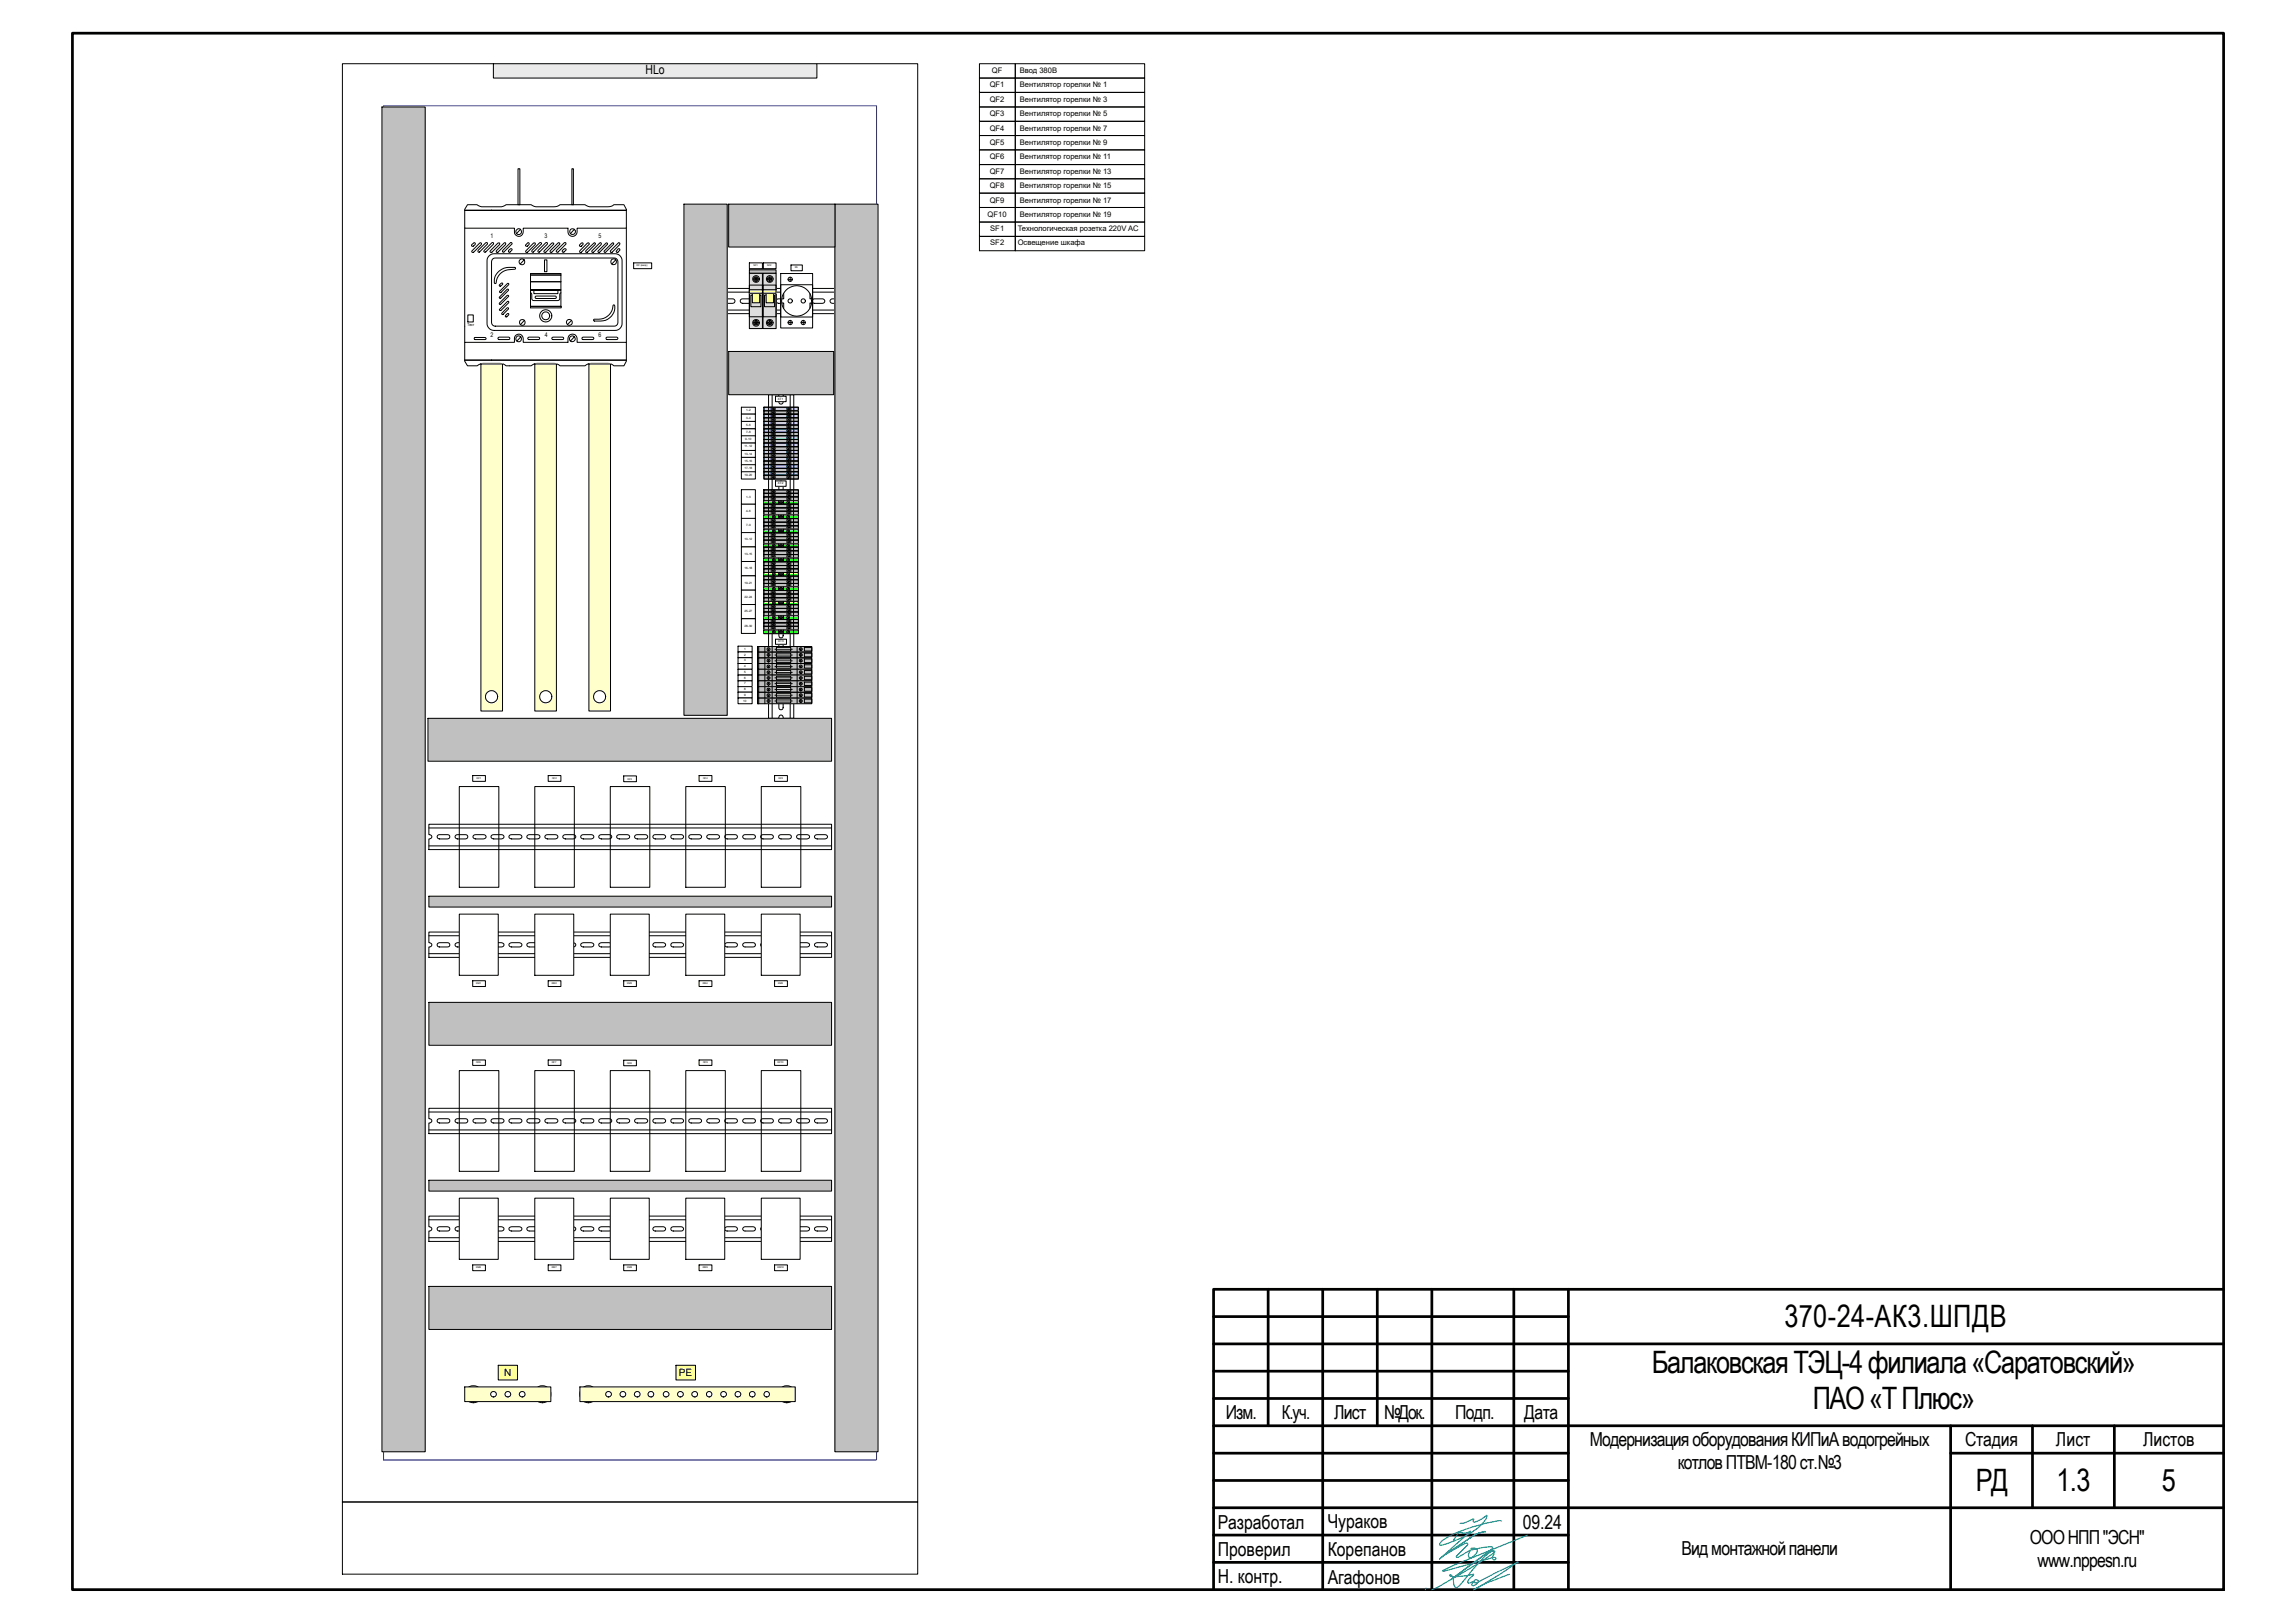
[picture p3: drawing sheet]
<svg xmlns="http://www.w3.org/2000/svg" width="420mm" height="297mm" viewBox="0 0 420 297" stroke-linecap="round" stroke-linejoin="round" font-family="sans-serif">
<defs><g id="words">
<g font-size="5.7">
<text x="326.7" y="243">370-24-АК3.ШПДВ</text>
<text x="302.4" y="251.2">БалаковскаяТЭЦ-4филиала«Саратовский»</text>
<text x="331.9" y="257.8">ПАО«ТПлюс»</text>
<text x="361.7" y="272.9">РД</text>
<text x="376.5" y="272.9">1.3</text>
<text x="395.8" y="272.9">5</text>
</g>
<g font-size="3.5">
<text x="224.4" y="259.7">Изм.</text>
<text x="234.7" y="259.7">К.уч.</text>
<text x="244.3" y="259.7">Лист</text>
<text x="253.4" y="259.7">№Док.</text>
<text x="266.4" y="259.7">Подп.</text>
<text x="279" y="259.7">Дата</text>
<text x="291.1" y="264.7">МодернизацияоборудованияКИПиАводогрейных</text>
<text x="307.2" y="268.8">котловПТВМ-180ст.№3</text>
<text x="359.8" y="264.7">Стадия</text>
<text x="376.4" y="264.7">Лист</text>
<text x="392.4" y="264.7">Листов</text>
<text x="222.9" y="279.9">Разработал</text>
<text x="243.1" y="279.7">Чураков</text>
<text x="278.8" y="279.9">09.24</text>
<text x="222.9" y="284.8">Проверил</text>
<text x="243.1" y="284.8">Корепанов</text>
<text x="307.8" y="284.7">Видмонтажнойпанели</text>
<text x="371.6" y="282.6">ОООНПП&quot;ЭСН&quot;</text>
<text x="373" y="286.7">www.nppesn.ru</text>
<text x="222.9" y="289.8">Н. контр.</text>
<text x="243.1" y="289.9">Агафонов</text>
</g>
<text font-size="2.3" x="118.2" y="13.6">HLо</text>
<g font-size="1.8">
<text x="92.3" y="251.8">N</text>
<text x="124.3" y="251.8">РЕ</text>
</g>
<g font-size="1.4">
<text x="181.2" y="16">QF1</text>
<text x="181.6" y="13.4">QF</text>
<text x="186.7" y="16">Вентилятор горелки № 1</text>
<text x="186.7" y="13.4">Ввод 380В</text>
<text x="181.2" y="18.6">QF2</text>
<text x="181.2" y="21.3">QF3</text>
<text x="181.2" y="23.9">QF4</text>
<text x="186.7" y="18.6">Вентилятор горелки № 3</text>
<text x="186.7" y="21.3">Вентилятор горелки № 5</text>
<text x="186.7" y="23.9">Вентилятор горелки № 7</text>
<text x="181.2" y="26.5">QF5</text>
<text x="181.2" y="29.1">QF6</text>
<text x="186.7" y="26.5">Вентилятор горелки № 9</text>
<text x="186.7" y="29.1">Вентилятор горелки № 11</text>
<text x="181.2" y="31.8">QF7</text>
<text x="181.2" y="34.4">QF8</text>
<text x="186.7" y="31.8">Вентилятор горелки № 13</text>
<text x="186.7" y="34.4">Вентилятор горелки № 15</text>
<text x="180.8" y="39.7">QF10</text>
<text x="181.2" y="37.1">QF9</text>
<text x="186.7" y="39.7">Вентилятор горелки № 19</text>
<text x="186.7" y="37.1">Вентилятор горелки № 17</text>
<text x="181.3" y="42.3">SF1</text>
<text x="181.3" y="44.9">SF2</text>
<text x="186.3" y="42.3">Технологическая розетка 220V AC</text>
<text x="186.3" y="44.9">Освещение шкафа</text>
</g>
<g font-size="1.2">
<text x="89.8" y="43.6">1</text>
<text x="99.7" y="43.6">3</text>
<text x="109.5" y="43.6">5</text>
<text x="89.8" y="61.7">2</text>
<text x="99.7" y="61.7">4</text>
<text x="109.5" y="61.7">6</text>
</g>
<text font-size=".7" x="85.6" y="59.6">Тест</text>
<g font-size=".6">
<text x="136.6" y="75.3">1-2</text>
<text x="136.6" y="76.6">3-4</text>
<text x="136.6" y="77.9">5-6</text>
<text x="142.4" y="73.2">ХТ1</text>
<text x="136.3" y="81.9">11-12</text>
<text x="136.3" y="83.2">13-14</text>
<text x="136.5" y="80.6">9-10</text>
<text x="136.6" y="79.2">7-8</text>
<text x="136.3" y="84.5">15-16</text>
<text x="136.3" y="85.8">17-18</text>
<text x="136.3" y="87.2">19-20</text>
<text x="142.4" y="88.6">ХТ2</text>
<text x="136.6" y="91.1">1-3</text>
<text x="136.6" y="93.7">4-6</text>
<text x="136.3" y="98.9">10-12</text>
<text x="136.3" y="101.5">13-15</text>
<text x="136.6" y="96.3">7-9</text>
<text x="136.3" y="104.2">16-18</text>
<text x="136.3" y="106.8">19-21</text>
<text x="136.3" y="109.5">22-24</text>
<text x="136.3" y="112.1">25-27</text>
<text x="136.2" y="118.9">1</text>
<text x="136.2" y="120">2</text>
<text x="136.3" y="114.7">28-30</text>
<text x="142.5" y="117.6">ХТ3</text>
<text x="136.2" y="121">3</text>
<text x="136.2" y="122.1">4</text>
<text x="136.2" y="123.1">5</text>
<text x="136.2" y="124.2">6</text>
<text x="136.2" y="125.3">7</text>
<text x="136.1" y="128.4">10</text>
<text x="136.2" y="126.3">8</text>
<text x="136.2" y="127.3">9</text>
</g>
<g font-size=".4">
<text x="116.6" y="48.8">QF (ввод)</text>
<text x="138" y="48.8">SF1</text>
<text x="140.5" y="48.8">SF2</text>
<text x="145.5" y="49.1">ХS</text>
<text x="87.3" y="142.6">QF1</text>
<text x="101.1" y="142.6">QF2</text>
<text x="114.9" y="142.7">QF3</text>
<text x="128.7" y="142.6">QF4</text>
<text x="142.5" y="142.6">QF5</text>
<text x="87.2" y="180.1">KM1</text>
<text x="101" y="180.1">KM2</text>
<text x="114.8" y="180.1">KM3</text>
<text x="128.7" y="180.1">KM4</text>
<text x="142.5" y="180.1">KM5</text>
<text x="87.2" y="194.6">QF6</text>
<text x="101" y="194.6">QF7</text>
<text x="114.8" y="194.6">QF8</text>
<text x="128.7" y="194.6">QF9</text>
<text x="142.4" y="194.6">QF10</text>
<text x="87.2" y="232.1">KM6</text>
<text x="101" y="232.1">KM7</text>
<text x="114.8" y="232.1">KM8</text>
<text x="128.7" y="232.1">KM9</text>
<text x="142.4" y="232.1">KM10</text>
</g>
</g></defs>
<g fill="none" stroke="#000" stroke-width=".5">
<path d="M13.3 6.1h393.8v284.8h-393.8zM232.2 236v24.9M242.2 236v54.9M252.1 236v24.9M262.1 236v54.9M277.1 236v54.9M287.1 236v54.9M407.1 236h-184.9v54.9M222.2 246h184.9M222.2 241h64.9M222.2 251h64.9M222.2 255.9h64.9"/>
<path d="M222.2 260.9h184.9M222.2 266h64.9M222.2 271h64.9M357.1 260.9v30M357.1 266h50M372.1 260.9v15M387.1 260.9v15M407.1 275.9h-184.9M222.2 285.9h64.9M222.2 280.9h64.9"/>
</g>
<path d="M274.9 278.4l-.1-.1a27.9 27.9 0 0 0-10.6 3.6l-.5 .4-.1 .5a11.1 11.1 0 0 0 4.4-1.5 9.3 9.3 0 0 0 4.2-3.7v-.3a5.8 5.8 0 0 1-2.4 1.3l-.1-.2 .1-.4-.3 .1a4.1 4.1 0 0 1-2.2 .7M261.1 290.7l-.1 .3M269.8 291l4.7-2.8 3.3-2.4h.1v.2l-4.3 2-3.1 1.6a.42 .42 0 0 1-.7-.1 .37 .37 0 0 1 .4-.4 .37 .37 0 0 1 .4 .5 .75 .75 0 0 1-1.1 .5l.3-.6-.9 .3-.2-.1a2.11 2.11 0 0 1 1.1-1.5v-.1a12.8 12.8 0 0 1-4.3 .3l-.1-.1a.36 .36 0 0 1 .5 .3l.3 1.4a.51 .51 0 0 0 .3 .5 .51 .51 0 0 0 .6-.2l.5-.6a36.1 36.1 0 0 1 5.2-5.6l.7-.3 .2 .2a84.1 84.1 0 0 1-11.6 7M276.4 288.1l-2.2 .8a20.9 20.9 0 0 0-4.4 2.1M279.6 281l-13.4 5.4-2.1 1.1 .2 .1 9.1-2.6 .5 .2-.2 .3a.39 .39 0 0 1-.4-.2 .39 .39 0 0 1 0-.4l.2-.4a.49 .49 0 0 0-.1-.5 .49 .49 0 0 0-.5-.1l-7.1 5 7.4-5.5 .1-.2-.6-.1-3.4 .5a.56 .56 0 0 1 1-.1 .8 .8 0 0 1-.3 1.1l-.6 .5-.5-.1-.1-.5 .3-.8-2.1 1.3h-.4v-.2l2.1-2-.1-.4-.8 .3-3.2 1.8 5-3.3a4.6 4.6 0 0 1 2.3-.9h-.1a5.2 5.2 0 0 0-2.2 .9l-6.1 4.1 5.7-5.1a1.59 1.59 0 0 1-2 .1l-1.1 1.6" fill="none" stroke="#008080" stroke-width=".2"/>
<path d="M140.7 72.2h1.9v1.3a.39 .39 0 0 0 .4 .5 .39 .39 0 0 0 .4-.5v-1.3h1.9v59.3h-1.9l-.1-.5-.4-.1-.2 .1-.1 .5h-1.9zM142.7 117.8l-.1 1.8a.39 .39 0 0 0 .4 .4 .39 .39 0 0 0 .4-.4v-1.4a.4 .4 0 0 0-.2-.5 .4 .4 0 0 0-.5 .1zM142.7 111.3l-.1 1.7a.39 .39 0 0 0 .4 .5 .39 .39 0 0 0 .4-.5v-1.6l-.4-.3zM142.7 127.7l-.1 1.8a.39 .39 0 0 0 .4 .4 .39 .39 0 0 0 .4-.4v-1.7l-.4-.2zM142.7 114.5l-.1 1.8a.39 .39 0 0 0 .4 .5 .39 .39 0 0 0 .4-.5v-1.4a.4 .4 0 0 0-.2-.4 .4 .4 0 0 0-.5 0zM142.7 75.1l-.1 1.7a.39 .39 0 0 0 .4 .5 .39 .39 0 0 0 .4-.5l-.1-1.7a.35 .35 0 0 0-.6 0zM142.7 107.9l-.1 1.8a.4 .4 0 0 0 .4 .5 .4 .4 0 0 0 .4-.5v-1.6a.37 .37 0 0 0-.3-.3 .37 .37 0 0 0-.4 .1zM142.7 91.5l-.1 1.7a.4 .4 0 0 0 .4 .5 .4 .4 0 0 0 .4-.5v-1.5a.37 .37 0 0 0-.3-.3 .37 .37 0 0 0-.4 .1zM142.7 98.1l-.1 1.7a.4 .4 0 0 0 .4 .5 .4 .4 0 0 0 .4-.5v-1.6a.37 .37 0 0 0-.3-.3 .37 .37 0 0 0-.4 .2zM142.7 104.6l-.1 1.8a.4 .4 0 0 0 .4 .5 .4 .4 0 0 0 .4-.5v-1.6a.37 .37 0 0 0-.3-.3 .37 .37 0 0 0-.4 .1zM142.7 81.6l-.1 1.8a.4 .4 0 0 0 .4 .5 .4 .4 0 0 0 .4-.5v-1.6a.37 .37 0 0 0-.3-.3 .37 .37 0 0 0-.4 .1zM142.7 88.2l-.1 1.9 .4 .4 .4-.4v-1.7a.37 .37 0 0 0-.3-.3 .37 .37 0 0 0-.4 .1zM142.7 101.4l-.1 1.9 .4 .3 .4-.3v-1.6l-.3-.4zM142.7 94.8l-.1 1.9 .4 .3 .4-.3v-1.7a.37 .37 0 0 0-.3-.3 .37 .37 0 0 0-.4 .1zM142.7 78.3l-.1 1.8a.4 .4 0 0 0 .4 .5 .4 .4 0 0 0 .4-.5v-1.6a.37 .37 0 0 0-.3-.3 .37 .37 0 0 0-.4 .1zM142.7 84.9l-.1 1.8a.4 .4 0 0 0 .4 .5 .4 .4 0 0 0 .4-.5v-1.6a.37 .37 0 0 0-.3-.3 .37 .37 0 0 0-.4 .1zM142.7 124.4l-.1 1.8a.39 .39 0 0 0 .4 .4 .39 .39 0 0 0 .4-.4v-1.6a.38 .38 0 0 0-.3-.3 .38 .38 0 0 0-.4 .1zM142.7 121.1l-.1 1.8a.39 .39 0 0 0 .4 .4 .39 .39 0 0 0 .4-.4v-1.6a.38 .38 0 0 0-.3-.3 .38 .38 0 0 0-.4 .1z" fill-rule="evenodd" fill="#fff"/>
<g fill="none" stroke="#000" stroke-width=".18">
<path d="M140.7 72.2h1.9v1.3a.39 .39 0 0 0 .4 .5 .39 .39 0 0 0 .4-.5v-1.3h1.9v59.3h-1.9a.43 .43 0 0 0-.4-.6 .43 .43 0 0 0-.4 .6h-1.9zM141.4 72.2v59.3M142.7 75.1a.39 .39 0 0 1 .4-.1 .39 .39 0 0 1 .3 .4v1.4a.39 .39 0 0 1-.4 .5 .39 .39 0 0 1-.4-.5zM142.7 78.3a.39 .39 0 0 1 .5-.1 .39 .39 0 0 1 .2 .5v1.4a.4 .4 0 0 1-.4 .5 .4 .4 0 0 1-.4-.5zM144.7 72.2v59.3M142.7 98.1a.39 .39 0 0 1 .5-.1 .39 .39 0 0 1 .2 .4v1.4a.4 .4 0 0 1-.4 .5 .4 .4 0 0 1-.4-.5zM142.7 81.6a.39 .39 0 0 1 .5-.1 .39 .39 0 0 1 .2 .5v1.4a.4 .4 0 0 1-.4 .5 .4 .4 0 0 1-.4-.5zM142.7 88.2a.39 .39 0 0 1 .5-.1 .39 .39 0 0 1 .2 .5v1.4a.4 .4 0 0 1-.4 .5 .4 .4 0 0 1-.4-.5zM142.7 84.9a.39 .39 0 0 1 .5-.1 .39 .39 0 0 1 .2 .5v1.4a.4 .4 0 0 1-.4 .5 .4 .4 0 0 1-.4-.5zM142.7 91.5a.39 .39 0 0 1 .5-.1 .39 .39 0 0 1 .2 .4v1.4a.4 .4 0 0 1-.4 .5 .4 .4 0 0 1-.4-.5zM142.7 94.8a.39 .39 0 0 1 .5-.1 .39 .39 0 0 1 .2 .4v1.4a.4 .4 0 0 1-.4 .5 .4 .4 0 0 1-.4-.5zM142.7 117.8l.1-.1a.4 .4 0 0 1 .6 .5v1.4a.39 .39 0 0 1-.4 .4 .39 .39 0 0 1-.4-.4z"/>
<path d="M142.7 111.3l.3-.2 .4 .3v1.6a.39 .39 0 0 1-.4 .5 .39 .39 0 0 1-.4-.5zM142.7 101.4a.39 .39 0 0 1 .5-.1 .39 .39 0 0 1 .2 .4v1.4a.4 .4 0 0 1-.4 .5 .4 .4 0 0 1-.4-.5zM142.7 104.6a.39 .39 0 0 1 .5 0 .39 .39 0 0 1 .2 .4v1.4a.4 .4 0 0 1-.4 .5 .4 .4 0 0 1-.4-.5zM142.7 114.5l.3-.1a.37 .37 0 0 1 .4 .5v1.4a.39 .39 0 0 1-.4 .5 .39 .39 0 0 1-.4-.5zM142.7 107.9a.39 .39 0 0 1 .5-.1 .39 .39 0 0 1 .2 .5v1.4a.4 .4 0 0 1-.4 .5 .4 .4 0 0 1-.4-.5zM142.7 127.7l.3-.1 .4 .2v1.7a.39 .39 0 0 1-.4 .4 .39 .39 0 0 1-.4-.4zM142.7 121.1a.39 .39 0 0 1 .4-.1 .39 .39 0 0 1 .3 .4v1.5a.39 .39 0 0 1-.4 .4 .39 .39 0 0 1-.4-.4zM142.7 124.4l.1-.1a.4 .4 0 0 1 .6 .4v1.5a.39 .39 0 0 1-.4 .4 .39 .39 0 0 1-.4-.4z"/>
</g>
<path d="M133.1 52.8h19.8v1.9l-.8 .1-.1 .2 .1 .4 .8 .1v1.9h-19.8v-1.9h1l.4-.3-.1-.4-1.3-.1zM135.7 54.8l-.2 .4 .3 .3h1.6a.41 .41 0 0 0 .4-.4 .41 .41 0 0 0-.4-.4zM138.9 54.8l-.1 .3 .3 .4h1.6a.41 .41 0 0 0 .5-.4 .41 .41 0 0 0-.5-.4h-1.5zM142.2 54.8a.42 .42 0 0 0-.1 .5 .42 .42 0 0 0 .4 .2h1.5a.41 .41 0 0 0 .4-.4 .41 .41 0 0 0-.4-.4h-1.5zM145.5 54.8l-.1 .1a.4 .4 0 0 0 .4 .6h1.5a.41 .41 0 0 0 .4-.4 .41 .41 0 0 0-.4-.4h-1.5zM148.8 54.8a.4 .4 0 0 0-.1 .5 .4 .4 0 0 0 .4 .2h1.5a.41 .41 0 0 0 .4-.4 .41 .41 0 0 0-.4-.4h-1.5z" fill-rule="evenodd" fill="#fff"/>
<path d="M133.1 53.5h19.8M133.1 52.8h19.8v1.9h-.5a.42 .42 0 0 0-.5 .4 .42 .42 0 0 0 .5 .4h.5v1.9h-19.8v-1.9h1a.41 .41 0 0 0 .5-.4 .41 .41 0 0 0-.5-.4h-1zM133.1 56.7h19.8M135.6 54.8l.4-.1h1.4a.41 .41 0 0 1 .4 .4 .41 .41 0 0 1-.4 .4h-1.6l-.3-.3zM138.9 54.8l.3-.1h1.5a.41 .41 0 0 1 .5 .4 .41 .41 0 0 1-.5 .4h-1.6l-.3-.4zM142.2 54.8l.3-.1h1.5a.41 .41 0 0 1 .4 .4 .41 .41 0 0 1-.4 .4h-1.5l-.3-.1a.36 .36 0 0 1 0-.6zM145.5 54.8l.3-.1h1.5a.41 .41 0 0 1 .4 .4 .41 .41 0 0 1-.4 .4h-1.6a.38 .38 0 0 1-.2-.7zM148.8 54.8l.3-.1h1.5a.41 .41 0 0 1 .4 .4 .41 .41 0 0 1-.4 .4h-1.5l-.3-.1a.36 .36 0 0 1 0-.6z" fill="none" stroke="#000" stroke-width=".18"/>
<path d="M78.5 202.8h73.7v4.7h-73.7v-2l.4-.1 .1-.4-.1-.2-.4-.1zM80.1 204.9l-.1 .2 .3 .4h1.6a.39 .39 0 0 0 .4-.4 .39 .39 0 0 0-.4-.4zM83.4 204.9a.39 .39 0 0 0-.1 .4 .39 .39 0 0 0 .4 .2h1.5a.39 .39 0 0 0 .5-.4 .39 .39 0 0 0-.5-.4zM86.7 204.9a.39 .39 0 0 0-.1 .4 .39 .39 0 0 0 .5 .2h1.4a.4 .4 0 0 0 .5-.4 .4 .4 0 0 0-.5-.4zM90 204.9a.39 .39 0 0 0-.1 .4 .39 .39 0 0 0 .5 .2h1.4a.4 .4 0 0 0 .5-.4 .4 .4 0 0 0-.5-.4zM93.3 204.9a.39 .39 0 0 0-.1 .4 .39 .39 0 0 0 .5 .2h1.4a.4 .4 0 0 0 .5-.4 .4 .4 0 0 0-.5-.4zM96.6 204.9a.39 .39 0 0 0-.1 .4 .39 .39 0 0 0 .5 .2h1.4a.4 .4 0 0 0 .5-.4 .4 .4 0 0 0-.5-.4zM99.9 204.9a.39 .39 0 0 0-.1 .4 .39 .39 0 0 0 .4 .2h1.4a.4 .4 0 0 0 .5-.4 .4 .4 0 0 0-.5-.4zM103.2 204.9a.39 .39 0 0 0-.1 .4 .39 .39 0 0 0 .4 .2h1.4a.4 .4 0 0 0 .5-.4 .4 .4 0 0 0-.5-.4zM106.5 204.9a.39 .39 0 0 0-.1 .4 .39 .39 0 0 0 .4 .2h1.4a.4 .4 0 0 0 .5-.4 .4 .4 0 0 0-.5-.4zM109.8 204.9a.39 .39 0 0 0-.1 .4 .39 .39 0 0 0 .4 .2h1.4a.4 .4 0 0 0 .5-.4 .4 .4 0 0 0-.5-.4zM113 204.9a.39 .39 0 0 0 0 .4 .39 .39 0 0 0 .4 .2h1.4a.4 .4 0 0 0 .5-.4 .4 .4 0 0 0-.5-.4zM116.3 204.9a.39 .39 0 0 0-.1 .4 .39 .39 0 0 0 .5 .2h1.4a.39 .39 0 0 0 .5-.4 .39 .39 0 0 0-.5-.4zM119.6 204.9l-.1 .2 .3 .4h1.6a.39 .39 0 0 0 .5-.4 .39 .39 0 0 0-.5-.4zM122.9 204.9l-.1 .4 .3 .2h1.6a.39 .39 0 0 0 .4-.4 .39 .39 0 0 0-.4-.4zM126.2 204.9l-.1 .1a.4 .4 0 0 0 .4 .5h1.5a.4 .4 0 0 0 .4-.4 .4 .4 0 0 0-.4-.4zM129.5 204.9a.39 .39 0 0 0-.1 .4 .39 .39 0 0 0 .4 .2h1.5a.39 .39 0 0 0 .4-.4 .39 .39 0 0 0-.4-.4zM132.8 204.9l-.1 .1a.4 .4 0 0 0 .4 .5h1.5a.39 .39 0 0 0 .4-.4 .39 .39 0 0 0-.4-.4zM136.1 204.9a.39 .39 0 0 0-.1 .4 .39 .39 0 0 0 .4 .2h1.4a.39 .39 0 0 0 .5-.4 .39 .39 0 0 0-.5-.4zM139.4 204.9a.39 .39 0 0 0-.1 .4 .39 .39 0 0 0 .4 .2h1.4a.39 .39 0 0 0 .5-.4 .39 .39 0 0 0-.5-.4zM142.7 204.9l-.1 .1a.4 .4 0 0 0 .4 .5h1.4a.39 .39 0 0 0 .5-.4 .39 .39 0 0 0-.5-.4zM146 204.9l-.2 .2 .3 .4h1.6a.4 .4 0 0 0 .5-.4 .4 .4 0 0 0-.5-.4zM149.3 204.9a.39 .39 0 0 0-.1 .4 .39 .39 0 0 0 .4 .2h1.4a.4 .4 0 0 0 .5-.4 .4 .4 0 0 0-.5-.4z" fill-rule="evenodd" fill="#fff"/>
<g fill="none" stroke="#000" stroke-width=".18">
<path d="M78.5 202.8h73.7v4.7h-73.7v-2a.41 .41 0 0 0 .6-.4 .41 .41 0 0 0-.6-.4zM78.5 206.8h73.7M78.5 203.5h73.7M80.1 204.9l1.8-.2a.39 .39 0 0 1 .4 .4 .39 .39 0 0 1-.4 .4h-1.6l-.3-.4zM83.4 204.9l1.8-.2a.39 .39 0 0 1 .5 .4 .39 .39 0 0 1-.5 .4h-1.6a.36 .36 0 0 1-.3-.3 .36 .36 0 0 1 .1-.3zM86.7 204.9l1.8-.2a.4 .4 0 0 1 .5 .4 .4 .4 0 0 1-.5 .4h-1.6a.37 .37 0 0 1-.3-.3 .37 .37 0 0 1 .1-.3zM90 204.9l1.8-.2a.4 .4 0 0 1 .5 .4 .4 .4 0 0 1-.5 .4h-1.6a.37 .37 0 0 1-.3-.3 .37 .37 0 0 1 .1-.3zM93.3 204.9l1.8-.2a.4 .4 0 0 1 .5 .4 .4 .4 0 0 1-.5 .4h-1.6a.37 .37 0 0 1-.3-.3 .37 .37 0 0 1 .1-.3zM96.6 204.9l1.8-.2a.4 .4 0 0 1 .5 .4 .4 .4 0 0 1-.5 .4h-1.6a.37 .37 0 0 1-.3-.3 .37 .37 0 0 1 .1-.3zM99.9 204.9l1.7-.2a.4 .4 0 0 1 .5 .4 .4 .4 0 0 1-.5 .4h-1.5a.37 .37 0 0 1-.3-.3 .37 .37 0 0 1 .1-.3zM103.2 204.9l1.7-.2a.4 .4 0 0 1 .5 .4 .4 .4 0 0 1-.5 .4h-1.6a.37 .37 0 0 1-.3-.3 .37 .37 0 0 1 .2-.3zM106.5 204.9l1.7-.2a.4 .4 0 0 1 .5 .4 .4 .4 0 0 1-.5 .4h-1.6a.37 .37 0 0 1-.3-.3 .37 .37 0 0 1 .2-.3z"/>
<path d="M109.8 204.9l1.7-.2a.4 .4 0 0 1 .5 .4 .4 .4 0 0 1-.5 .4h-1.6a.37 .37 0 0 1-.3-.3 .37 .37 0 0 1 .2-.3zM113 204.9l1.8-.2a.4 .4 0 0 1 .5 .4 .4 .4 0 0 1-.5 .4h-1.6a.37 .37 0 0 1-.3-.3 .37 .37 0 0 1 .1-.3zM116.3 204.9l1.8-.2a.39 .39 0 0 1 .5 .4 .39 .39 0 0 1-.5 .4h-1.6a.37 .37 0 0 1-.3-.3 .37 .37 0 0 1 .1-.3zM119.6 204.9l1.8-.2a.39 .39 0 0 1 .5 .4 .39 .39 0 0 1-.5 .4h-1.6l-.3-.4zM122.9 204.9l1.8-.2a.39 .39 0 0 1 .4 .4 .39 .39 0 0 1-.4 .4h-1.6l-.3-.2zM126.2 204.9l1.8-.2a.4 .4 0 0 1 .4 .4 .4 .4 0 0 1-.4 .4h-1.6a.38 .38 0 0 1-.3-.3 .38 .38 0 0 1 .1-.3zM129.5 204.9l1.8-.2a.39 .39 0 0 1 .4 .4 .39 .39 0 0 1-.4 .4h-1.6a.36 .36 0 0 1-.3-.3 .36 .36 0 0 1 .1-.3zM132.8 204.9l1.8-.2a.39 .39 0 0 1 .4 .4 .39 .39 0 0 1-.4 .4h-1.6a.36 .36 0 0 1-.3-.3 .36 .36 0 0 1 .1-.3zM136.1 204.9l1.7-.2a.39 .39 0 0 1 .5 .4 .39 .39 0 0 1-.5 .4h-1.4l-.3-.1a.33 .33 0 0 1 0-.5zM139.4 204.9l1.7-.2a.39 .39 0 0 1 .5 .4 .39 .39 0 0 1-.5 .4h-1.6a.36 .36 0 0 1-.2-.3 .36 .36 0 0 1 .1-.3zM142.7 204.9l1.7-.2a.39 .39 0 0 1 .5 .4 .39 .39 0 0 1-.5 .4h-1.6a.36 .36 0 0 1-.3-.3 .36 .36 0 0 1 .2-.3zM146 204.9l1.7-.2a.4 .4 0 0 1 .5 .4 .4 .4 0 0 1-.5 .4h-1.6l-.3-.4z"/>
<path d="M149.3 204.9l1.7-.2a.4 .4 0 0 1 .5 .4 .4 .4 0 0 1-.5 .4h-1.6a.37 .37 0 0 1-.3-.3 .37 .37 0 0 1 .2-.3z"/>
</g>
<path d="M78.5 222.6h73.7v4.6h-73.7v-1.9l.4-.1 .2-.4-.2-.2-.4-.1zM80.1 224.6l-.1 .3 .3 .4h1.6a.39 .39 0 0 0 .4-.4 .39 .39 0 0 0-.4-.4h-1.4zM83.4 224.6a.37 .37 0 0 0-.1 .5 .37 .37 0 0 0 .4 .2h1.5a.39 .39 0 0 0 .5-.4 .39 .39 0 0 0-.5-.4h-1.5zM86.6 224.7a.4 .4 0 0 0 .1 .5 .4 .4 0 0 0 .4 .1h1.4a.4 .4 0 0 0 .5-.4 .4 .4 0 0 0-.5-.4h-1.4zM90 224.6a.38 .38 0 0 0-.1 .5 .38 .38 0 0 0 .5 .2h1.4a.4 .4 0 0 0 .5-.4 .4 .4 0 0 0-.5-.4h-1.4zM93.3 224.6a.38 .38 0 0 0-.1 .5 .38 .38 0 0 0 .5 .2h1.4a.4 .4 0 0 0 .5-.4 .4 .4 0 0 0-.5-.4h-1.4zM96.5 224.7a.4 .4 0 0 0 .1 .5 .4 .4 0 0 0 .4 .1h1.4a.4 .4 0 0 0 .5-.4 .4 .4 0 0 0-.5-.4h-1.4zM99.9 224.6a.38 .38 0 0 0-.1 .5 .38 .38 0 0 0 .4 .2h1.4a.4 .4 0 0 0 .5-.4 .4 .4 0 0 0-.5-.4h-1.4zM103.1 224.7a.4 .4 0 0 0 0 .5 .4 .4 0 0 0 .4 .1h1.4a.4 .4 0 0 0 .5-.4 .4 .4 0 0 0-.5-.4h-1.4zM106.5 224.6a.38 .38 0 0 0-.1 .5 .38 .38 0 0 0 .4 .2h1.4a.4 .4 0 0 0 .5-.4 .4 .4 0 0 0-.5-.4h-1.4zM109.8 224.6a.38 .38 0 0 0-.1 .5 .38 .38 0 0 0 .4 .2h1.4a.4 .4 0 0 0 .5-.4 .4 .4 0 0 0-.5-.4h-1.4zM112.9 224.7a.4 .4 0 0 0 .1 .5 .4 .4 0 0 0 .4 .1h1.4a.4 .4 0 0 0 .5-.4 .4 .4 0 0 0-.5-.4h-1.4zM116.2 224.7a.4 .4 0 0 0 .1 .5 .4 .4 0 0 0 .4 .1h1.4a.39 .39 0 0 0 .5-.4 .39 .39 0 0 0-.5-.4h-1.4zM119.6 224.6l-.1 .3 .3 .4h1.6a.39 .39 0 0 0 .5-.4 .39 .39 0 0 0-.5-.4h-1.4zM122.9 224.6l-.1 .3a.37 .37 0 0 0 .5 .4h1.4a.39 .39 0 0 0 .4-.4 .39 .39 0 0 0-.4-.4h-1.4zM126.2 224.6l-.1 .5 .3 .2h1.6a.4 .4 0 0 0 .4-.4 .4 .4 0 0 0-.4-.4h-1.5zM129.5 224.6a.37 .37 0 0 0-.1 .5 .37 .37 0 0 0 .4 .2h1.5a.39 .39 0 0 0 .4-.4 .39 .39 0 0 0-.4-.4h-1.5zM132.8 224.6l-.1 .5 .3 .2h1.6a.39 .39 0 0 0 .4-.4 .39 .39 0 0 0-.4-.4h-1.5zM136.1 224.6a.37 .37 0 0 0-.1 .5 .37 .37 0 0 0 .4 .2h1.4a.39 .39 0 0 0 .5-.4 .39 .39 0 0 0-.5-.4h-1.4zM139.4 224.6a.37 .37 0 0 0-.1 .5 .37 .37 0 0 0 .4 .2h1.4a.39 .39 0 0 0 .5-.4 .39 .39 0 0 0-.5-.4h-1.4zM142.7 224.6l-.1 .5 .2 .2h1.6a.39 .39 0 0 0 .5-.4 .39 .39 0 0 0-.5-.4h-1.4zM146 224.6l-.2 .3 .3 .4h1.6a.4 .4 0 0 0 .5-.4 .4 .4 0 0 0-.5-.4h-1.4zM149.2 224.7a.4 .4 0 0 0 0 .5 .4 .4 0 0 0 .4 .1h1.4a.4 .4 0 0 0 .5-.4 .4 .4 0 0 0-.5-.4h-1.4z" fill-rule="evenodd" fill="#fff"/>
<g fill="none" stroke="#000" stroke-width=".18">
<path d="M78.5 222.6h73.7v4.6h-73.7v-1.9a.41 .41 0 0 0 .6-.4 .41 .41 0 0 0-.6-.4zM78.5 226.5h73.7M78.5 223.2h73.7M80.1 224.6l.4-.1h1.4a.39 .39 0 0 1 .4 .4 .39 .39 0 0 1-.4 .4h-1.6l-.3-.4zM83.4 224.6l.3-.1h1.5a.39 .39 0 0 1 .5 .4 .39 .39 0 0 1-.5 .4l-1.8-.1a.33 .33 0 0 1 0-.6zM86.6 224.7l.5-.2h1.4a.4 .4 0 0 1 .5 .4 .4 .4 0 0 1-.5 .4h-1.6a.38 .38 0 0 1-.3-.6zM89.9 224.7l.5-.2h1.4a.4 .4 0 0 1 .5 .4 .4 .4 0 0 1-.5 .4h-1.6a.38 .38 0 0 1-.3-.6zM93.2 224.7l.5-.2h1.4a.4 .4 0 0 1 .5 .4 .4 .4 0 0 1-.5 .4h-1.6a.38 .38 0 0 1-.3-.6zM96.5 224.7l.5-.2h1.4a.4 .4 0 0 1 .5 .4 .4 .4 0 0 1-.5 .4h-1.6a.38 .38 0 0 1-.3-.6zM99.9 224.6l.3-.1h1.4a.4 .4 0 0 1 .5 .4 .4 .4 0 0 1-.5 .4h-1.5a.36 .36 0 0 1-.3-.3 .36 .36 0 0 1 .1-.4zM103.1 224.7l.4-.2h1.4a.4 .4 0 0 1 .5 .4 .4 .4 0 0 1-.5 .4h-1.6a.38 .38 0 0 1-.2-.6zM106.4 224.7l.4-.2h1.4a.4 .4 0 0 1 .5 .4 .4 .4 0 0 1-.5 .4h-1.6a.38 .38 0 0 1-.2-.6z"/>
<path d="M109.8 224.6l.3-.1h1.4a.4 .4 0 0 1 .5 .4 .4 .4 0 0 1-.5 .4h-1.6a.36 .36 0 0 1-.3-.3 .36 .36 0 0 1 .2-.4zM112.9 224.7l.5-.2h1.4a.4 .4 0 0 1 .5 .4 .4 .4 0 0 1-.5 .4h-1.6a.38 .38 0 0 1-.3-.6zM116.2 224.7l.5-.2h1.4a.39 .39 0 0 1 .5 .4 .39 .39 0 0 1-.5 .4h-1.6a.38 .38 0 0 1-.3-.6zM119.6 224.6l.4-.1h1.4a.39 .39 0 0 1 .5 .4 .39 .39 0 0 1-.5 .4h-1.6l-.3-.4zM122.9 224.6l.4-.1h1.4a.39 .39 0 0 1 .4 .4 .39 .39 0 0 1-.4 .4h-1.4a.39 .39 0 0 1-.4-.2 .39 .39 0 0 1 0-.5zM126.2 224.6l.3-.1h1.5a.4 .4 0 0 1 .4 .4 .4 .4 0 0 1-.4 .4h-1.6l-.3-.2zM129.5 224.6l.3-.1h1.5a.39 .39 0 0 1 .4 .4 .39 .39 0 0 1-.4 .4l-1.8-.1a.33 .33 0 0 1 0-.6zM132.8 224.6l.3-.1h1.5a.39 .39 0 0 1 .4 .4 .39 .39 0 0 1-.4 .4h-1.6l-.3-.2zM136.1 224.6l.3-.1h1.4a.39 .39 0 0 1 .5 .4 .39 .39 0 0 1-.5 .4l-1.7-.1a.33 .33 0 0 1 0-.6zM139.4 224.6l.3-.1h1.4a.39 .39 0 0 1 .5 .4 .39 .39 0 0 1-.5 .4l-1.7-.1a.33 .33 0 0 1 0-.6zM142.7 224.6l.3-.1h1.4a.39 .39 0 0 1 .5 .4 .39 .39 0 0 1-.5 .4h-1.6l-.2-.2zM146 224.6l.3-.1h1.4a.4 .4 0 0 1 .5 .4 .4 .4 0 0 1-.5 .4h-1.6l-.3-.4z"/>
<path d="M149.2 224.7l.4-.2h1.4a.4 .4 0 0 1 .5 .4 .4 .4 0 0 1-.5 .4h-1.6a.38 .38 0 0 1-.2-.6z"/>
</g>
<path d="M78.5 170.6h73.7v4.6h-73.7v-1.9l.4-.1 .2-.4-.2-.2-.4-.1zM80.1 172.7l-.1 .2 .3 .4h1.6a.39 .39 0 0 0 .4-.4 .39 .39 0 0 0-.4-.4h-1.4zM83.4 172.7a.37 .37 0 0 0-.1 .4 .37 .37 0 0 0 .4 .2h1.5a.39 .39 0 0 0 .5-.4 .39 .39 0 0 0-.5-.4h-1.5zM86.6 172.8a.4 .4 0 0 0 .1 .4 .4 .4 0 0 0 .4 .1h1.4a.4 .4 0 0 0 .5-.4 .4 .4 0 0 0-.5-.4h-1.4zM90 172.7a.38 .38 0 0 0-.1 .4 .38 .38 0 0 0 .5 .2h1.4a.4 .4 0 0 0 .5-.4 .4 .4 0 0 0-.5-.4h-1.4zM93.3 172.7a.38 .38 0 0 0-.1 .4 .38 .38 0 0 0 .5 .2h1.4a.4 .4 0 0 0 .5-.4 .4 .4 0 0 0-.5-.4h-1.4zM96.5 172.8a.4 .4 0 0 0 .1 .4 .4 .4 0 0 0 .4 .1h1.4a.4 .4 0 0 0 .5-.4 .4 .4 0 0 0-.5-.4h-1.4zM99.9 172.7a.38 .38 0 0 0-.1 .4 .38 .38 0 0 0 .4 .2h1.4a.4 .4 0 0 0 .5-.4 .4 .4 0 0 0-.5-.4h-1.4zM103.1 172.8a.4 .4 0 0 0 0 .4 .4 .4 0 0 0 .4 .1h1.4a.4 .4 0 0 0 .5-.4 .4 .4 0 0 0-.5-.4h-1.4zM106.5 172.7a.38 .38 0 0 0-.1 .4 .38 .38 0 0 0 .4 .2h1.4a.4 .4 0 0 0 .5-.4 .4 .4 0 0 0-.5-.4h-1.4zM109.8 172.7a.38 .38 0 0 0-.1 .4 .38 .38 0 0 0 .4 .2h1.4a.4 .4 0 0 0 .5-.4 .4 .4 0 0 0-.5-.4h-1.4zM112.9 172.8a.4 .4 0 0 0 .1 .4 .4 .4 0 0 0 .4 .1h1.4a.4 .4 0 0 0 .5-.4 .4 .4 0 0 0-.5-.4h-1.4zM116.2 172.8a.4 .4 0 0 0 .1 .4 .4 .4 0 0 0 .4 .1h1.4a.39 .39 0 0 0 .5-.4 .39 .39 0 0 0-.5-.4h-1.4zM119.6 172.7l-.1 .2 .3 .4h1.6a.39 .39 0 0 0 .5-.4 .39 .39 0 0 0-.5-.4h-1.4zM122.9 172.7l-.1 .2a.37 .37 0 0 0 .5 .4h1.4a.39 .39 0 0 0 .4-.4 .39 .39 0 0 0-.4-.4h-1.4zM126.2 172.7l-.1 .4 .3 .2h1.6a.4 .4 0 0 0 .4-.4 .4 .4 0 0 0-.4-.4h-1.5zM129.4 172.8a.39 .39 0 0 0 .4 .5h1.5a.39 .39 0 0 0 .4-.4 .39 .39 0 0 0-.4-.4h-1.5zM132.8 172.7l-.1 .1a.4 .4 0 0 0 .4 .5h1.5a.39 .39 0 0 0 .4-.4 .39 .39 0 0 0-.4-.4h-1.5zM136.1 172.7a.37 .37 0 0 0-.1 .4 .37 .37 0 0 0 .4 .2h1.4a.39 .39 0 0 0 .5-.4 .39 .39 0 0 0-.5-.4h-1.4zM139.3 172.8a.39 .39 0 0 0 .4 .5h1.4a.39 .39 0 0 0 .5-.4 .39 .39 0 0 0-.5-.4h-1.4zM142.6 172.8a.4 .4 0 0 0 .4 .5h1.4a.39 .39 0 0 0 .5-.4 .39 .39 0 0 0-.5-.4h-1.4zM146 172.7l-.2 .2 .3 .4h1.6a.4 .4 0 0 0 .5-.4 .4 .4 0 0 0-.5-.4h-1.4zM149.2 172.8a.4 .4 0 0 0 0 .4 .4 .4 0 0 0 .4 .1h1.4a.4 .4 0 0 0 .5-.4 .4 .4 0 0 0-.5-.4h-1.4z" fill-rule="evenodd" fill="#fff"/>
<g fill="none" stroke="#000" stroke-width=".18">
<path d="M78.5 170.6h73.7v4.6h-73.7v-1.9a.41 .41 0 0 0 .6-.4 .41 .41 0 0 0-.6-.4zM78.5 174.5h73.7M78.5 171.3h73.7M80.1 172.7l.4-.2h1.4a.39 .39 0 0 1 .4 .4 .39 .39 0 0 1-.4 .4h-1.6l-.3-.4zM83.4 172.7l.3-.2h1.5a.39 .39 0 0 1 .5 .4 .39 .39 0 0 1-.5 .4h-1.6a.36 .36 0 0 1-.3-.3 .36 .36 0 0 1 .1-.3zM86.6 172.8l.5-.3h1.4a.4 .4 0 0 1 .5 .4 .4 .4 0 0 1-.5 .4h-1.6a.38 .38 0 0 1-.3-.5zM89.9 172.8l.5-.3h1.4a.4 .4 0 0 1 .5 .4 .4 .4 0 0 1-.5 .4h-1.6a.38 .38 0 0 1-.3-.5zM93.2 172.8l.5-.3h1.4a.4 .4 0 0 1 .5 .4 .4 .4 0 0 1-.5 .4h-1.6a.38 .38 0 0 1-.3-.5zM96.5 172.8l.5-.3h1.4a.4 .4 0 0 1 .5 .4 .4 .4 0 0 1-.5 .4h-1.6a.38 .38 0 0 1-.3-.5zM99.9 172.7l.3-.2h1.4a.4 .4 0 0 1 .5 .4 .4 .4 0 0 1-.5 .4h-1.5a.36 .36 0 0 1-.3-.3 .36 .36 0 0 1 .1-.3zM103.1 172.8l.4-.3h1.4a.4 .4 0 0 1 .5 .4 .4 .4 0 0 1-.5 .4h-1.6a.38 .38 0 0 1-.2-.5zM106.4 172.8l.4-.3h1.4a.4 .4 0 0 1 .5 .4 .4 .4 0 0 1-.5 .4h-1.6a.38 .38 0 0 1-.2-.5z"/>
<path d="M109.8 172.7l.3-.2h1.4a.4 .4 0 0 1 .5 .4 .4 .4 0 0 1-.5 .4h-1.6a.36 .36 0 0 1-.3-.3 .36 .36 0 0 1 .2-.3zM112.9 172.8l.5-.3h1.4a.4 .4 0 0 1 .5 .4 .4 .4 0 0 1-.5 .4h-1.6a.38 .38 0 0 1-.3-.5zM116.2 172.8l.5-.3h1.4a.39 .39 0 0 1 .5 .4 .39 .39 0 0 1-.5 .4h-1.6a.38 .38 0 0 1-.3-.5zM119.6 172.7l.4-.2h1.4a.39 .39 0 0 1 .5 .4 .39 .39 0 0 1-.5 .4h-1.6l-.3-.4zM122.9 172.7l.4-.2h1.4a.39 .39 0 0 1 .4 .4 .39 .39 0 0 1-.4 .4h-1.4a.39 .39 0 0 1-.4-.2 .39 .39 0 0 1 0-.4zM126.2 172.7l.3-.2h1.5a.4 .4 0 0 1 .4 .4 .4 .4 0 0 1-.4 .4h-1.6l-.3-.2zM129.5 172.7l.3-.2h1.5a.39 .39 0 0 1 .4 .4 .39 .39 0 0 1-.4 .4h-1.6a.36 .36 0 0 1-.3-.3 .36 .36 0 0 1 .1-.3zM132.7 172.8l.4-.3h1.5a.39 .39 0 0 1 .4 .4 .39 .39 0 0 1-.4 .4h-1.6a.38 .38 0 0 1-.3-.5zM136 172.8l.4-.3h1.4a.39 .39 0 0 1 .5 .4 .39 .39 0 0 1-.5 .4h-1.6l-.2-.2zM139.4 172.7l.3-.2h1.4a.39 .39 0 0 1 .5 .4 .39 .39 0 0 1-.5 .4h-1.6a.36 .36 0 0 1-.2-.3 .36 .36 0 0 1 .1-.3zM142.6 172.8l.4-.3h1.4a.39 .39 0 0 1 .5 .4 .39 .39 0 0 1-.5 .4h-1.6a.38 .38 0 0 1-.2-.5zM146 172.7l.3-.2h1.4a.4 .4 0 0 1 .5 .4 .4 .4 0 0 1-.5 .4h-1.6l-.3-.4z"/>
<path d="M149.2 172.8l.4-.3h1.4a.4 .4 0 0 1 .5 .4 .4 .4 0 0 1-.5 .4h-1.6a.38 .38 0 0 1-.2-.5z"/>
</g>
<path d="M78.5 150.9h73.7v4.6h-73.7v-2l.4-.1 .2-.2-.2-.4h-.4zM80.1 152.9l-.1 .2 .3 .4h1.6a.39 .39 0 0 0 .4-.3 .39 .39 0 0 0-.4-.4zM83.4 152.9a.39 .39 0 0 0 0 .4 .39 .39 0 0 0 .3 .2h1.5a.39 .39 0 0 0 .5-.3 .39 .39 0 0 0-.5-.4zM86.7 152.9a.39 .39 0 0 0-.1 .4 .39 .39 0 0 0 .5 .2h1.4a.4 .4 0 0 0 .5-.3 .4 .4 0 0 0-.5-.4zM90 152.9a.39 .39 0 0 0-.1 .4 .39 .39 0 0 0 .5 .2h1.4a.4 .4 0 0 0 .5-.3 .4 .4 0 0 0-.5-.4zM93.3 152.9a.39 .39 0 0 0-.1 .4 .39 .39 0 0 0 .5 .2h1.4a.4 .4 0 0 0 .5-.3 .4 .4 0 0 0-.5-.4zM96.6 152.9a.39 .39 0 0 0-.1 .4 .39 .39 0 0 0 .5 .2h1.4a.4 .4 0 0 0 .5-.3 .4 .4 0 0 0-.5-.4zM99.9 152.9a.39 .39 0 0 0-.1 .4 .39 .39 0 0 0 .4 .2h1.4a.4 .4 0 0 0 .5-.3 .4 .4 0 0 0-.5-.4zM103.2 152.9a.39 .39 0 0 0-.1 .4 .39 .39 0 0 0 .4 .2h1.4a.4 .4 0 0 0 .5-.3 .4 .4 0 0 0-.5-.4zM106.5 152.9a.39 .39 0 0 0-.1 .4 .39 .39 0 0 0 .4 .2h1.4a.4 .4 0 0 0 .5-.3 .4 .4 0 0 0-.5-.4zM109.8 152.9a.39 .39 0 0 0-.1 .4 .39 .39 0 0 0 .4 .2h1.4a.4 .4 0 0 0 .5-.3 .4 .4 0 0 0-.5-.4zM113 152.9a.39 .39 0 0 0 0 .4 .39 .39 0 0 0 .4 .2h1.4a.4 .4 0 0 0 .5-.3 .4 .4 0 0 0-.5-.4zM116.3 152.9a.39 .39 0 0 0-.1 .4 .39 .39 0 0 0 .5 .2h1.4a.39 .39 0 0 0 .5-.3 .39 .39 0 0 0-.5-.4zM119.6 152.9l-.1 .2 .3 .4h1.6a.39 .39 0 0 0 .5-.3 .39 .39 0 0 0-.5-.4zM122.9 152.9l-.1 .4 .3 .2h1.6a.39 .39 0 0 0 .4-.3 .39 .39 0 0 0-.4-.4zM126.2 152.9l-.1 .4 .3 .2h1.6a.4 .4 0 0 0 .4-.3 .4 .4 0 0 0-.4-.4zM129.5 152.9a.39 .39 0 0 0-.1 .4 .39 .39 0 0 0 .4 .2h1.5a.39 .39 0 0 0 .4-.3 .39 .39 0 0 0-.4-.4zM132.8 152.9l-.1 .4 .3 .2h1.6a.39 .39 0 0 0 .4-.3 .39 .39 0 0 0-.4-.4zM136.1 152.9a.39 .39 0 0 0-.1 .4 .39 .39 0 0 0 .4 .2h1.4a.39 .39 0 0 0 .5-.3 .39 .39 0 0 0-.5-.4zM139.4 152.9a.39 .39 0 0 0-.1 .4 .39 .39 0 0 0 .4 .2h1.4a.39 .39 0 0 0 .5-.3 .39 .39 0 0 0-.5-.4zM142.7 152.9l-.1 .4 .2 .2h1.6a.39 .39 0 0 0 .5-.3 .39 .39 0 0 0-.5-.4zM146 152.9l-.2 .2 .3 .4h1.6a.4 .4 0 0 0 .5-.3 .4 .4 0 0 0-.5-.4zM149.3 152.9a.39 .39 0 0 0-.1 .4 .39 .39 0 0 0 .4 .2h1.4a.4 .4 0 0 0 .5-.3 .4 .4 0 0 0-.5-.4z" fill-rule="evenodd" fill="#fff"/>
<g fill="none" stroke="#000" stroke-width=".18">
<path d="M62.7 11.7h105.3v263.2h-105.3zM78.5 150.9h73.7v4.6h-73.7v-2a.41 .41 0 0 0 .6-.3 .41 .41 0 0 0-.6-.4zM78.5 154.8h73.7M78.5 151.5h73.7M80.1 152.9l1.8-.1a.39 .39 0 0 1 .4 .4 .39 .39 0 0 1-.4 .3h-1.6l-.3-.4zM83.4 152.9l1.8-.1a.39 .39 0 0 1 .5 .4 .39 .39 0 0 1-.5 .3h-1.5l-.3-.1a.33 .33 0 0 1 0-.5zM86.7 152.9l1.8-.1a.4 .4 0 0 1 .5 .4 .4 .4 0 0 1-.5 .3h-1.6a.35 .35 0 0 1-.3-.3 .35 .35 0 0 1 .1-.3zM90 152.9l1.8-.1a.4 .4 0 0 1 .5 .4 .4 .4 0 0 1-.5 .3h-1.6a.35 .35 0 0 1-.3-.3 .35 .35 0 0 1 .1-.3zM93.3 152.9l1.8-.1a.4 .4 0 0 1 .5 .4 .4 .4 0 0 1-.5 .3h-1.6a.35 .35 0 0 1-.3-.3 .35 .35 0 0 1 .1-.3zM96.6 152.9l1.8-.1a.4 .4 0 0 1 .5 .4 .4 .4 0 0 1-.5 .3h-1.6a.35 .35 0 0 1-.3-.3 .35 .35 0 0 1 .1-.3zM99.9 152.9l1.7-.1a.4 .4 0 0 1 .5 .4 .4 .4 0 0 1-.5 .3h-1.5a.35 .35 0 0 1-.3-.3 .35 .35 0 0 1 .1-.3zM103.2 152.9l1.7-.1a.4 .4 0 0 1 .5 .4 .4 .4 0 0 1-.5 .3h-1.6a.35 .35 0 0 1-.3-.3 .35 .35 0 0 1 .2-.3z"/>
<path d="M106.5 152.9l1.7-.1a.4 .4 0 0 1 .5 .4 .4 .4 0 0 1-.5 .3h-1.6a.35 .35 0 0 1-.3-.3 .35 .35 0 0 1 .2-.3zM109.8 152.9l1.7-.1a.4 .4 0 0 1 .5 .4 .4 .4 0 0 1-.5 .3h-1.6a.35 .35 0 0 1-.3-.3 .35 .35 0 0 1 .2-.3zM113 152.9l1.8-.1a.4 .4 0 0 1 .5 .4 .4 .4 0 0 1-.5 .3h-1.6a.35 .35 0 0 1-.3-.3 .35 .35 0 0 1 .1-.3zM116.3 152.9l1.8-.1a.39 .39 0 0 1 .5 .4 .39 .39 0 0 1-.5 .3h-1.6a.35 .35 0 0 1-.3-.3 .35 .35 0 0 1 .1-.3zM119.6 152.9l1.8-.1a.39 .39 0 0 1 .5 .4 .39 .39 0 0 1-.5 .3h-1.6l-.3-.4zM122.9 152.9l1.8-.1a.39 .39 0 0 1 .4 .4 .39 .39 0 0 1-.4 .3h-1.6l-.3-.2zM126.2 152.9l1.8-.1a.4 .4 0 0 1 .4 .4 .4 .4 0 0 1-.4 .3h-1.6l-.3-.2zM129.5 152.9l1.8-.1a.39 .39 0 0 1 .4 .4 .39 .39 0 0 1-.4 .3h-1.5l-.3-.1a.33 .33 0 0 1 0-.5zM132.8 152.9l1.8-.1a.39 .39 0 0 1 .4 .4 .39 .39 0 0 1-.4 .3h-1.6l-.3-.2zM136.1 152.9l1.7-.1a.39 .39 0 0 1 .5 .4 .39 .39 0 0 1-.5 .3h-1.4l-.3-.1a.33 .33 0 0 1 0-.5zM139.4 152.9l1.7-.1a.39 .39 0 0 1 .5 .4 .39 .39 0 0 1-.5 .3h-1.4l-.3-.1a.33 .33 0 0 1 0-.5zM142.7 152.9l1.7-.1a.39 .39 0 0 1 .5 .4 .39 .39 0 0 1-.5 .3h-1.6l-.2-.2z"/>
<path d="M146 152.9l1.7-.1a.4 .4 0 0 1 .5 .4 .4 .4 0 0 1-.5 .3h-1.6l-.3-.4zM149.3 152.9l1.7-.1a.4 .4 0 0 1 .5 .4 .4 .4 0 0 1-.5 .3h-1.6a.35 .35 0 0 1-.3-.3 .35 .35 0 0 1 .2-.3zM62.7 274.9h105.3v13.2h-105.3z"/>
</g>
<path d="M70.2 19.3h90.3v247.9h-90.3z" fill="none" stroke="#00f" stroke-width=".18"/>
<path d="M90.3 11.7h59.3v2.6h-59.3z" fill="#eaeaea"/>
<g fill="none" stroke="#000" stroke-width=".18">
<path d="M90.3 11.7h59.3v2.6h-59.3zM179.3 14.3h6.6v2.6h-6.6zM179.3 16.9h6.6v2.7h-6.6zM179.3 19.6h6.6v2.6h-6.6zM179.3 11.7h6.6v2.6h-6.6zM185.9 14.3h23.7v2.6h-23.7zM185.9 16.9h23.7v2.7h-23.7zM185.9 19.6h23.7v2.6h-23.7zM185.9 11.7h23.7v2.6h-23.7zM179.3 30.1h6.6v2.6h-6.6zM179.3 22.2h6.6v2.6h-6.6zM179.3 24.8h6.6v2.6h-6.6z"/>
<path d="M179.3 27.4h6.6v2.7h-6.6zM185.9 30.1h23.7v2.6h-23.7zM185.9 22.2h23.7v2.6h-23.7zM185.9 24.8h23.7v2.6h-23.7zM185.9 27.4h23.7v2.7h-23.7zM179.3 40.6h6.6v2.7h-6.6zM179.3 43.3h6.6v2.6h-6.6zM185.9 40.6h23.7v2.7h-23.7zM185.9 43.3h23.7v2.6h-23.7z"/>
</g>
<path d="M152.9 37.4h7.8v228.3h-7.8z" fill="#c0c0c0"/>
<path d="M152.9 37.4h7.8v228.3h-7.8z" fill="none" stroke="#000" stroke-width=".18"/>
<path d="M142.9 50.1h5.9v9.9h-5.9z" fill="#fff"/>
<g fill="none" stroke="#000" stroke-width=".18">
<path d="M142.9 50.1h5.9v9.9h-5.9zM142.9 52.1h5.9v5.9h-5.9zM143.2 55.5h.3v.9M143.5 53.7v1h-.3M144.3 59h.7M144.3 51.2h.7M144.7 58.6v.8M144.7 50.7v.8M146.7 59h.7M147.1 58.6v.8M148.3 53.7v1h.3M148.6 55.5h-.3v.9"/>
<circle cx="144.7" cy="51.1" r=".39"/>
<circle cx="144.7" cy="59" r=".39"/>
<circle cx="144.7" cy="55.1" r=".39"/>
<circle cx="145.9" cy="55.1" r="2.77"/>
<circle cx="147" cy="59" r=".39"/>
<circle cx="147" cy="55.1" r=".39"/>
</g>
<path d="M144.8 48.5h2.1v1.1h-2.1z" fill="#fff"/>
<g fill="none" stroke="#000" stroke-width=".18">
<path d="M85.1 38.5h29.6M85.6 37.5h1.7l.3 .1a3.6 3.6 0 0 0 2.4 .2 3.6 3.6 0 0 0 2.4-.2l.3-.1h4.5l.9 .3h3.3h.6l.5-.3h4.6l.9 .3h3.3h.6l.5-.3h1.8l.5 .8v3.5h-9a1.02 1.02 0 0 1-.1 1 1.02 1.02 0 0 1-1 .4 1.1 1.1 0 0 1-.6-1.4h-8.2v.1a.94 .94 0 0 1-1 1.3 1.11 1.11 0 0 1-.6-1.4h-9.1v-3.5zM90 38.5h.1M94.8 30.9h.4v6.6h-.4zM104.7 30.9h.3v6.6h-.3zM85.1 41.8v20.9M85.7 57.6h.9v1.3h-.9zM86.4 44.8l.4-.4 .2 .2-.4 .5-.2-.1zM87.5 45.8l1.4-1.4h.3v.3l-1.4 1.5-.3-.1zM87.8 44.5h.3v.3l-1.4 1.4h-.3v-.3zM88.7 45.8l1.4-1.4h.2v.3l-1.4 1.4a.19 .19 0 0 1-.2 0 .19 .19 0 0 1 0-.3zM89.5 46.9a1.24 1.24 0 0 1 1-.5h22.1l.8 .3 .4 .5 .1 .5v11.5l-.1 .6-.6 .5-.6 .2h-22.1a1.27 1.27 0 0 1-1.3-1.3v-11.5z"/>
<path d="M90.1 47.5l.6-.3h22l.3 .3 .1 .4v11.1l-.1 .4-.6 .3h-21.9l-.4-.3-.1-.4v-11.1zM90.9 45.9l1.4-1.4 .2-.1 .1 .4-1.4 1.4h-.3zM91.1 49.9l.7-.6 1-.3 1.4-.1 .2 .3a3.9 3.9 0 0 0-3.2 1.3l-.4 1.3-.2 .1a1.96 1.96 0 0 1 .5-2zM91.2 44.5h.2v.3l-1.3 1.4h-.3v-.3zM91.4 55.5l1.4-1.4h.3l-1.4 1.6h-.3zM91.4 52.1l.5-.3 .1 .1-.4 .5-.2-.1zM91.5 56.6l1.4-1.4h.2v.2l-1.4 1.4h-.2zM91.5 53.3l1.4-1.4h.2v.2l-1.4 1.4h-.2zM92 45.8l1.4-1.4h.3v.3l-1.5 1.5-.2-.1zM92.6 57.7l.3-.3h.2v.2l-.3 .4h-.2zM92.8 53h.3v.2l-1.4 1.4h-.3v-.2zM92.8 56.3h.3v.3l-1 .9h-.2v-.2z"/>
<path d="M93.1 45.8l.4-.3 .2 .1v.2l-.4 .4-.2-.1zM95.3 42l-.7 .8M96 47.6l-.8 .7M96 58.6l-.7 .8M96.6 44.4l.2 .1v.3l-.5 .3-.1-.2zM97.1 50.1h5.6v.2h-5.6zM97.1 51.6h5.6v1.5h-5.6h5.6v3h-5.6v-3h.6v.6h4.4v-.6h-5zM97.1 50.3h5.6v1.3h-5.6zM97.1 56.1h5.7v.2h-5.7zM97.1 53.5l.2 .3 .1 1 .3 .2h4.5l.3-.3v-.9l.2-.2M97.4 45.8l1.4-1.4h.3v.3l-1.5 1.5-.2-.1zM97.7 44.5h.3v.3l-1.4 1.4h-.3v-.3z"/>
<path d="M98.1 54.2h3.5l.3 .2-.3 .2h-3.4l-.2-.1zM98.5 45.8l1.4-1.4h.3v.3l-1.5 1.5-.2-.1zM99.7 47.6h.4v2.1h-.4zM100.7 45.9l1.4-1.4a.19 .19 0 0 1 .3 0 .19 .19 0 0 1 0 .3l-1.4 1.4h-.3zM101 44.5h.3l.1 .1-1.5 1.6h-.3v-.3zM101.9 45.8l1.4-1.4h.3v.3l-1.4 1.4a.2 .2 0 0 1-.3 0 .2 .2 0 0 1 0-.3zM103 45.8l.4-.3 .2 .1-.5 .6-.2-.1zM104.6 58.6l-.7 .8M105.1 42a.53 .53 0 0 1 .1 .8 .53 .53 0 0 1-.8 0zM105.1 42a.53 .53 0 0 0-.7 0 .53 .53 0 0 0 0 .8M106.2 44.8l.2-.3h.3v.3l-.3 .2a.19 .19 0 0 1-.2 0 .19 .19 0 0 1 0-.2zM107.3 45.9l1.5-1.5 .2 .1-.1 .3-1.4 1.4h-.2z"/>
<path d="M107.5 44.5l.3-.1 .1 .3-1.5 1.5h-.2v-.3zM108.3 45.9l1.5-1.4h.3v.3l-1.4 1.4h-.3zM108.7 58.5v-.1a2.83 2.83 0 0 0 3.5-2.4l.1-.2h.1a2.38 2.38 0 0 1-2.5 3h-1.1zM109.5 46l1.4-1.5h.3v.2l-1.4 1.5h-.2zM110.6 45.9l1.5-1.4h.2v.2l-1.4 1.5h-.2zM112.7 47.6l-.7 .7M113.2 45.6h.2l.1 .2-.5 .4-.2-.2zM113.2 44.4l.3 .1-.1 .3-1.3 1.4h-.3v-.3zM114.7 41.8v20.9M144.8 48.5h2.1v1.1h-2.1zM85.1 65.9h4.9M85.1 65.9h29.6"/>
<path d="M85.1 65.9l.5 1.1h1M85.1 65.9v-3.2h9.1v-.2a.94 .94 0 0 1 .1-1 .94 .94 0 0 1 1-.3 1.24 1.24 0 0 1 .5 1.5h8.2a.97 .97 0 0 1 .1-1.2 .97 .97 0 0 1 1.2-.2 1.3 1.3 0 0 1 .4 1.4h9v3.4l-.5 .9h-1.8l-.5-.4-.6-.1h-3.3l-.9 .5h-4.6l-.5-.4-.6-.1h-3.3l-.9 .5h-4.5l-.9-.5h-3.3l-.6 .1-.5 .4h-.7M86.9 61.8h1.9l.2 .2-.2 .1h-1.8l-.2-.1zM90 65.9h.1M90 65.9h24.7M91.2 61.8l.2-.1h1.7l.2 .2-.2 .2h-1.7l-.2-.1zM95.3 61.7l-.7 .7M96.7 61.8l.1-.1h1.8l.2 .2-.2 .2h-1.8l-.1-.1zM101.1 61.8l.2-.1h1.7l.2 .2-.2 .2h-1.7l-.2-.1zM104.4 61.7a.5 .5 0 0 1 .7 0l-.7 .7-.1-.4zM105.1 61.7a.52 .52 0 0 1 0 .7 .52 .52 0 0 1-.7 0M106.6 61.8l.2-.1h1.7l.2 .2-.2 .2h-1.7l-.2-.1z"/>
<path d="M111 61.8l.2-.1h1.7l.2 .2-.2 .2h-1.7l-.2-.1z"/>
<circle cx="95" cy="42.4" r=".53"/>
<circle cx="95.6" cy="47.9" r=".53"/>
<circle cx="95.6" cy="59" r=".53"/>
<circle cx="99.9" cy="57.8" r="1.12"/>
<circle cx="99.9" cy="57.8" r=".73"/>
<circle cx="104.2" cy="59" r=".54"/>
<circle cx="112.3" cy="47.9" r=".53"/>
<circle cx="95" cy="62" r=".53"/>
</g>
<path d="M78.3 131.5h73.9v7.8h-73.9z" fill="#c0c0c0"/>
<path d="M78.3 131.5h73.9v7.8h-73.9z" fill="none" stroke="#000" stroke-width=".18"/>
<path d="M69.9 19.6h7.9v246.1h-7.9z" fill="#c0c0c0"/>
<path d="M69.9 19.6h7.9v246.1h-7.9z" fill="none" stroke="#000" stroke-width=".18"/>
<path d="M78.5 164h73.7v2h-73.7z" fill="#c0c0c0"/>
<path d="M78.5 164h73.7v2h-73.7z" fill="none" stroke="#000" stroke-width=".18"/>
<path d="M78.5 183.5h73.7v7.8h-73.7z" fill="#c0c0c0"/>
<path d="M139.4 144h7.2v18.4h-7.2zM78.5 183.5h73.7v7.8h-73.7z" fill="none" stroke="#000" stroke-width=".18"/>
<path d="M139.4 167.3h7v11.1h-7z" fill-rule="evenodd" fill="#fff"/>
<path d="M111.7 144h7.3v18.4h-7.3zM139.4 167.3h7.1v11.2h-7.1z" fill="none" stroke="#000" stroke-width=".18"/>
<path d="M111.7 167.3h7.1v11.1h-7.1z" fill-rule="evenodd" fill="#fff"/>
<path d="M125.5 144h7.3v18.4h-7.3zM111.7 167.3h7.2v11.2h-7.2z" fill="none" stroke="#000" stroke-width=".18"/>
<path d="M125.5 167.3h7.1v11.1h-7.1z" fill-rule="evenodd" fill="#fff"/>
<path d="M97.9 144h7.2v18.4h-7.2zM125.5 167.3h7.2v11.2h-7.2z" fill="none" stroke="#000" stroke-width=".18"/>
<path d="M97.9 167.3h7.1v11.1h-7.1z" fill-rule="evenodd" fill="#fff"/>
<path d="M84.1 144h7.2v18.4h-7.2zM97.9 167.3h7.1v11.2h-7.1z" fill="none" stroke="#000" stroke-width=".18"/>
<path d="M84.1 167.3h7.1v11.1h-7.1z" fill-rule="evenodd" fill="#fff"/>
<path d="M84.1 167.3h7.1v11.2h-7.1zM139.4 195.9h7.2v18.5h-7.2z" fill="none" stroke="#000" stroke-width=".18"/>
<path d="M139.4 219.3h7v11.1h-7z" fill-rule="evenodd" fill="#fff"/>
<path d="M111.7 195.9h7.3v18.5h-7.3zM139.4 219.3h7.1v11.2h-7.1z" fill="none" stroke="#000" stroke-width=".18"/>
<path d="M111.7 219.3h7.1v11.1h-7.1z" fill-rule="evenodd" fill="#fff"/>
<path d="M125.5 195.9h7.3v18.5h-7.3zM111.7 219.3h7.2v11.2h-7.2z" fill="none" stroke="#000" stroke-width=".18"/>
<path d="M125.5 219.3h7.1v11.1h-7.1z" fill-rule="evenodd" fill="#fff"/>
<path d="M97.9 195.9h7.2v18.5h-7.2zM125.5 219.3h7.2v11.2h-7.2z" fill="none" stroke="#000" stroke-width=".18"/>
<path d="M97.9 219.3h7.1v11.1h-7.1z" fill-rule="evenodd" fill="#fff"/>
<path d="M84.1 195.9h7.2v18.5h-7.2zM97.9 219.3h7.1v11.2h-7.1z" fill="none" stroke="#000" stroke-width=".18"/>
<path d="M84.1 219.3h7.1v11.1h-7.1z" fill-rule="evenodd" fill="#fff"/>
<path d="M84.1 219.3h7.1v11.2h-7.1z" fill="none" stroke="#000" stroke-width=".18"/>
<path d="M78.5 235.4h73.7v7.9h-73.7z" fill="#c0c0c0"/>
<path d="M78.5 235.4h73.7v7.9h-73.7z" fill="none" stroke="#000" stroke-width=".18"/>
<path d="M78.5 216h73.7v2h-73.7z" fill="#c0c0c0"/>
<path d="M78.5 216h73.7v2h-73.7z" fill="none" stroke="#000" stroke-width=".18"/>
<path d="M137.2 50h2.4v10.1h-2.4z" fill="#ddd"/>
<g fill="none" stroke="#000" stroke-width=".18">
<path d="M137.2 50h2.4v10.1h-2.4zM137.2 52.2h2.4v5.8h-2.4zM137.7 54h-.2v2.1h1.8v-2.1h-.2M138 51.1l.4 .1v.3M138.4 50.7l-.1 .3h-.3M138.5 50.7v.3h.3M138.8 51.1l-.3 .1v.3"/>
<circle cx="138.4" cy="51.1" r=".41"/>
<circle cx="138.4" cy="59.1" r=".61"/>
<circle cx="138.4" cy="51.1" r=".61"/>
</g>
<path d="M137.7 53.6h1.4v1.8h-1.4z" fill="#ff9"/>
<g fill="none" stroke="#000" stroke-width=".18">
<path d="M137.7 53.6h1.4v1.8h-1.4zM138 59.1h.3l.1 .3M138.4 58.7l-.1 .3h-.3M138.5 58.7v.3h.3M138.8 59.1h-.3v.3"/>
<circle cx="138.4" cy="59.1" r=".42"/>
</g>
<path d="M137.2 53h2.4v.7h-2.4z" fill="#ff9"/>
<path d="M137.2 53h2.4v.7h-2.4z" fill="none" stroke="#000" stroke-width=".18"/>
<path d="M139.7 50h2.4v10.1h-2.4z" fill="#ddd"/>
<g fill="none" stroke="#000" stroke-width=".18">
<path d="M139.7 50h2.4v10.1h-2.4zM139.7 52.2h2.4v5.8h-2.4zM140.3 54h-.3v2.1h1.8v-2.1h-.3M140.5 51.1l.4 .1v.3M140.9 50.7v.2l-.4 .1M141 50.7v.3h.3M141.3 51.1h-.3v.4"/>
<circle cx="140.9" cy="51.1" r=".42"/>
<circle cx="140.9" cy="59.1" r=".61"/>
<circle cx="140.9" cy="51.1" r=".61"/>
</g>
<path d="M140.3 53.6h1.3v1.8h-1.3z" fill="#ff9"/>
<g fill="none" stroke="#000" stroke-width=".18">
<path d="M140.3 53.6h1.3v1.8h-1.3zM140.5 59.1l.4 .1v.2M140.9 58.7v.2l-.4 .1M141 58.7v.3h.3M141.3 59.1h-.3v.3"/>
<circle cx="140.9" cy="59.1" r=".42"/>
</g>
<path d="M139.7 53h2.4v.7h-2.4z" fill="#ff9"/>
<path d="M139.7 53h2.4v.7h-2.4z" fill="none" stroke="#000" stroke-width=".18"/>
<path d="M137.2 49.4h4.9v.6h-4.9z" fill="#c0c0c0"/>
<path d="M137.2 49.4h4.9v.6h-4.9z" fill="none" stroke="#000" stroke-width=".18"/>
<path d="M142 72.5h1.9v1h-1.9z" fill="#fff"/>
<path d="M142 72.5h1.9v1h-1.9z" fill="none" stroke="#000" stroke-width=".18"/>
<path d="M135.7 74.5h2.6v1.3h-2.6z" fill="#fff"/>
<path d="M135.7 74.5h2.6v1.3h-2.6z" fill="none" stroke="#000" stroke-width=".18"/>
<path d="M139.9 74.5h6.3v.7h-6.3z" fill="#9cf"/>
<path d="M139.9 74.5h6.3v.7h-6.3zM140.7 74.5v.7M141.2 74.5v.7M144.8 74.5v.7M145.3 74.5v.7" fill="none" stroke="#000" stroke-width=".18"/>
<circle cx="141.7" cy="74.8" r=".25" fill="#fff"/>
<g fill="none" stroke="#000" stroke-width=".18">
<path d="M141.6 74.7l.2 .3M141.8 74.7l-.2 .3"/>
<circle cx="141.7" cy="74.8" r=".25"/>
</g>
<circle cx="144.3" cy="74.8" r=".26" fill="#fff"/>
<g fill="none" stroke="#000" stroke-width=".18">
<path d="M144.2 74.7l.2 .3M144.4 74.7l-.2 .3"/>
<circle cx="144.3" cy="74.8" r=".27"/>
</g>
<path d="M139.9 75.2h6.3v.6h-6.3z" fill="#c0c0c0"/>
<path d="M139.9 75.2h6.3v.6h-6.3zM140.7 75.2v.6M141.2 75.2v.6M144.8 75.2v.6M145.3 75.2v.6" fill="none" stroke="#000" stroke-width=".18"/>
<path d="M141.5 75.3h.4v.2l-.1 .2h-.2l-.2-.2z" fill-rule="evenodd" fill="#fff"/>
<g fill="none" stroke="#000" stroke-width=".18">
<path d="M141.6 75.4l.2 .2M141.8 75.4l-.2 .2"/>
<circle cx="141.7" cy="75.5" r=".26"/>
</g>
<path d="M144.1 75.4l.4-.1 .1 .3-.4 .1z" fill-rule="evenodd" fill="#fff"/>
<g fill="none" stroke="#000" stroke-width=".18">
<path d="M144.2 75.4l.2 .2M144.4 75.4l-.2 .2"/>
<circle cx="144.3" cy="75.5" r=".28"/>
</g>
<path d="M139.9 75.9h6.3v.6h-6.3z" fill="#9cf"/>
<path d="M139.9 75.8h6.3v.7h-6.3zM139.9 75.9h6.3v.6h-6.3zM140.7 75.8v.7M141.2 75.8v.7M144.8 75.8v.7M145.3 75.8v.7" fill="none" stroke="#000" stroke-width=".18"/>
<circle cx="141.7" cy="76.2" r=".25" fill="#fff"/>
<g fill="none" stroke="#000" stroke-width=".18">
<path d="M141.6 76l.2 .2M141.8 76l-.2 .2"/>
<circle cx="141.7" cy="76.2" r=".25"/>
</g>
<path d="M144.1 76l.2-.1 .3 .2a.27 .27 0 0 1-.3 .3 .27 .27 0 0 1-.2-.4z" fill-rule="evenodd" fill="#fff"/>
<g fill="none" stroke="#000" stroke-width=".18">
<path d="M144.2 76l.2 .2M144.4 76l-.2 .2"/>
<circle cx="144.3" cy="76.1" r=".27"/>
</g>
<path d="M139.9 76.5h6.3v.6h-6.3z" fill="#c0c0c0"/>
<path d="M139.9 76.5h6.3v.6h-6.3zM140.7 76.5v.6M141.2 76.5v.6M144.8 76.5v.6M145.3 76.5v.6" fill="none" stroke="#000" stroke-width=".18"/>
<circle cx="141.7" cy="76.8" r=".26" fill="#fff"/>
<g fill="none" stroke="#000" stroke-width=".18">
<path d="M141.6 76.7l.2 .2M141.8 76.7l-.2 .2"/>
<circle cx="141.7" cy="76.8" r=".28"/>
</g>
<circle cx="144.3" cy="76.8" r=".28" fill="#fff"/>
<g fill="none" stroke="#000" stroke-width=".18">
<path d="M144.2 76.7l.2 .2M144.4 76.7l-.2 .2"/>
<circle cx="144.3" cy="76.8" r=".28"/>
</g>
<path d="M135.7 75.8h2.6v1.3h-2.6z" fill="#fff"/>
<path d="M135.7 75.8h2.6v1.3h-2.6z" fill="none" stroke="#000" stroke-width=".18"/>
<path d="M139.9 77.1h6.3v.7h-6.3z" fill="#9cf"/>
<path d="M139.9 77.1h6.3v.7h-6.3zM140.7 77.1v.7M141.2 77.1v.7M144.8 77.1v.7M145.3 77.1v.7" fill="none" stroke="#000" stroke-width=".18"/>
<circle cx="141.7" cy="77.5" r=".26" fill="#fff"/>
<g fill="none" stroke="#000" stroke-width=".18">
<path d="M141.6 77.4l.2 .2M141.8 77.4l-.2 .2"/>
<circle cx="141.7" cy="77.5" r=".27"/>
</g>
<circle cx="144.3" cy="77.5" r=".27" fill="#fff"/>
<g fill="none" stroke="#000" stroke-width=".18">
<path d="M144.2 77.4l.2 .2M144.4 77.4l-.2 .2"/>
<circle cx="144.3" cy="77.5" r=".27"/>
</g>
<path d="M139.9 77.8h6.3v.7h-6.3z" fill="#c0c0c0"/>
<path d="M139.9 77.8h6.3v.7h-6.3zM140.7 77.8v.7M141.2 77.8v.7M144.8 77.8v.7M145.3 77.8v.7" fill="none" stroke="#000" stroke-width=".18"/>
<circle cx="141.7" cy="78.1" r=".25" fill="#fff"/>
<g fill="none" stroke="#000" stroke-width=".18">
<path d="M141.6 78l.2 .3M141.8 78l-.2 .3"/>
<circle cx="141.7" cy="78.1" r=".24"/>
</g>
<circle cx="144.3" cy="78.1" r=".27" fill="#fff"/>
<g fill="none" stroke="#000" stroke-width=".18">
<path d="M144.2 78l.2 .3M144.4 78l-.2 .3"/>
<circle cx="144.3" cy="78.1" r=".27"/>
</g>
<path d="M135.7 77.1h2.6v1.4h-2.6z" fill="#fff"/>
<path d="M135.7 77.1h2.6v1.4h-2.6z" fill="none" stroke="#000" stroke-width=".18"/>
<path d="M139.9 78.5h6.3v.6h-6.3z" fill="#9cf"/>
<path d="M139.9 78.5h6.3v.6h-6.3zM140.7 78.5v.6M141.2 78.5v.6M144.8 78.5v.6M145.3 78.5v.6" fill="none" stroke="#000" stroke-width=".18"/>
<circle cx="141.7" cy="78.8" r=".26" fill="#fff"/>
<g fill="none" stroke="#000" stroke-width=".18">
<path d="M141.6 78.7l.2 .2M141.8 78.7l-.2 .2"/>
<circle cx="141.7" cy="78.8" r=".25"/>
</g>
<circle cx="144.3" cy="78.8" r=".26" fill="#fff"/>
<g fill="none" stroke="#000" stroke-width=".18">
<path d="M144.2 78.7l.2 .2M144.4 78.7l-.2 .2"/>
<circle cx="144.3" cy="78.8" r=".27"/>
</g>
<path d="M139.9 79.1h6.3v.7h-6.3z" fill="#c0c0c0"/>
<path d="M139.9 79.1h6.3v.7h-6.3zM140.7 79.1v.7M141.2 79.1v.7M144.8 79.1v.7M145.3 79.1v.7" fill="none" stroke="#000" stroke-width=".18"/>
<circle cx="141.7" cy="79.5" r=".26" fill="#fff"/>
<g fill="none" stroke="#000" stroke-width=".18">
<path d="M141.6 79.3l.2 .2M141.8 79.3l-.2 .2"/>
<circle cx="141.7" cy="79.5" r=".26"/>
</g>
<circle cx="144.3" cy="79.5" r=".26" fill="#fff"/>
<g fill="none" stroke="#000" stroke-width=".18">
<path d="M144.2 79.3l.2 .2M144.4 79.3l-.2 .2"/>
<circle cx="144.3" cy="79.4" r=".27"/>
</g>
<path d="M135.7 78.5h2.6v1.3h-2.6z" fill="#fff"/>
<path d="M135.7 78.5h2.6v1.3h-2.6z" fill="none" stroke="#000" stroke-width=".18"/>
<path d="M139.9 79.8h6.3v.6h-6.3z" fill="#9cf"/>
<path d="M139.9 79.8h6.3v.6h-6.3zM140.7 79.8v.6M141.2 79.8v.6M144.8 79.8v.6M145.3 79.8v.6" fill="none" stroke="#000" stroke-width=".18"/>
<circle cx="141.7" cy="80.1" r=".26" fill="#fff"/>
<g fill="none" stroke="#000" stroke-width=".18">
<path d="M141.6 80l.2 .2M141.8 80l-.2 .2"/>
<circle cx="141.7" cy="80.1" r=".27"/>
</g>
<circle cx="144.3" cy="80.1" r=".28" fill="#fff"/>
<g fill="none" stroke="#000" stroke-width=".18">
<path d="M144.2 80l.2 .2M144.4 80l-.2 .2"/>
<circle cx="144.3" cy="80.1" r=".28"/>
</g>
<path d="M139.9 80.4h6.3v.7h-6.3z" fill="#c0c0c0"/>
<path d="M139.9 80.4h6.3v.7h-6.3zM140.7 80.4v.7M141.2 80.4v.7M144.8 80.4v.7M145.3 80.4v.7" fill="none" stroke="#000" stroke-width=".18"/>
<circle cx="141.7" cy="80.8" r=".27" fill="#fff"/>
<g fill="none" stroke="#000" stroke-width=".18">
<path d="M141.6 80.6l.2 .3M141.8 80.6l-.2 .3"/>
<circle cx="141.7" cy="80.8" r=".28"/>
</g>
<circle cx="144.3" cy="80.8" r=".28" fill="#fff"/>
<g fill="none" stroke="#000" stroke-width=".18">
<path d="M144.2 80.6l.2 .3M144.4 80.6l-.2 .3"/>
<circle cx="144.3" cy="80.8" r=".28"/>
</g>
<path d="M135.7 79.8h2.6v1.3h-2.6z" fill="#fff"/>
<path d="M135.7 79.8h2.6v1.3h-2.6z" fill="none" stroke="#000" stroke-width=".18"/>
<path d="M139.9 81.1h6.3v.7h-6.3z" fill="#9cf"/>
<path d="M139.9 81.1h6.3v.7h-6.3zM140.7 81.1v.7M141.2 81.1v.7M144.8 81.1v.7M145.3 81.1v.7" fill="none" stroke="#000" stroke-width=".18"/>
<circle cx="141.7" cy="81.4" r=".25" fill="#fff"/>
<g fill="none" stroke="#000" stroke-width=".18">
<path d="M141.6 81.3l.2 .2M141.8 81.3l-.2 .2"/>
<circle cx="141.7" cy="81.4" r=".25"/>
</g>
<circle cx="144.3" cy="81.4" r=".27" fill="#fff"/>
<g fill="none" stroke="#000" stroke-width=".18">
<path d="M144.2 81.3l.2 .2M144.4 81.3l-.2 .2"/>
<circle cx="144.3" cy="81.4" r=".27"/>
</g>
<path d="M139.9 81.8h6.3v.6h-6.3z" fill="#c0c0c0"/>
<path d="M139.9 81.8h6.3v.6h-6.3zM140.7 81.8v.6M141.2 81.8v.6M144.8 81.8v.6M145.3 81.8v.6" fill="none" stroke="#000" stroke-width=".18"/>
<circle cx="141.7" cy="82.1" r=".25" fill="#fff"/>
<g fill="none" stroke="#000" stroke-width=".18">
<path d="M141.6 82l.2 .1M141.8 82l-.2 .1"/>
<circle cx="141.7" cy="82.1" r=".24"/>
</g>
<circle cx="144.3" cy="82.1" r=".27" fill="#fff"/>
<g fill="none" stroke="#000" stroke-width=".18">
<path d="M144.2 82l.2 .2M144.4 82l-.2 .2"/>
<circle cx="144.3" cy="82" r=".27"/>
</g>
<path d="M135.7 81.1h2.6v1.3h-2.6z" fill="#fff"/>
<path d="M135.7 81.1h2.6v1.3h-2.6z" fill="none" stroke="#000" stroke-width=".18"/>
<path d="M139.9 82.4h6.3v.6h-6.3z" fill="#9cf"/>
<path d="M139.9 82.4h6.3v.6h-6.3zM140.7 82.4v.6M141.2 82.4v.6M144.8 82.4v.6M145.3 82.4v.6" fill="none" stroke="#000" stroke-width=".18"/>
<circle cx="141.7" cy="82.7" r=".26" fill="#fff"/>
<g fill="none" stroke="#000" stroke-width=".18">
<path d="M141.6 82.6l.2 .2M141.8 82.6l-.2 .2"/>
<circle cx="141.7" cy="82.7" r=".25"/>
</g>
<path d="M144.1 82.5l.4 .1 .1 .1-.1 .3h-.3l-.2-.3z" fill-rule="evenodd" fill="#fff"/>
<g fill="none" stroke="#000" stroke-width=".18">
<path d="M144.2 82.7l.2 .1M144.4 82.7l-.2 .1"/>
<circle cx="144.3" cy="82.7" r=".27"/>
</g>
<path d="M139.9 83h6.3v.7h-6.3z" fill="#c0c0c0"/>
<path d="M139.9 83h6.3v.7h-6.3zM140.7 83v.7M141.2 83v.7M144.8 83v.7M145.3 83v.7" fill="none" stroke="#000" stroke-width=".18"/>
<path d="M141.6 83.1h.2l.1 .2v.2l-.2 .2a.28 .28 0 0 1-.3-.2 .28 .28 0 0 1 .2-.4z" fill-rule="evenodd" fill="#fff"/>
<g fill="none" stroke="#000" stroke-width=".18">
<path d="M141.6 83.3l.2 .2M141.8 83.3l-.2 .2"/>
<circle cx="141.7" cy="83.4" r=".27"/>
</g>
<circle cx="144.3" cy="83.4" r=".26" fill="#fff"/>
<g fill="none" stroke="#000" stroke-width=".18">
<path d="M144.2 83.3l.2 .2M144.4 83.3l-.2 .2"/>
<circle cx="144.3" cy="83.4" r=".27"/>
</g>
<path d="M139.9 83.7h6.3v.7h-6.3z" fill="#9cf"/>
<path d="M139.9 83.7h6.3v.7h-6.3zM140.7 83.7v.7M141.2 83.7v.7M144.8 83.7v.7M145.3 83.7v.7" fill="none" stroke="#000" stroke-width=".18"/>
<circle cx="141.7" cy="84.1" r=".26" fill="#fff"/>
<g fill="none" stroke="#000" stroke-width=".18">
<path d="M141.6 83.9l.2 .3M141.8 83.9l-.2 .3"/>
<circle cx="141.7" cy="84.1" r=".28"/>
</g>
<circle cx="144.3" cy="84" r=".28" fill="#fff"/>
<g fill="none" stroke="#000" stroke-width=".18">
<path d="M144.2 83.9l.2 .3M144.4 83.9l-.2 .3"/>
<circle cx="144.3" cy="84" r=".28"/>
</g>
<path d="M139.9 84.4h6.3v.6h-6.3z" fill="#c0c0c0"/>
<path d="M139.9 84.4h6.3v.6h-6.3zM140.7 84.4v.6M141.2 84.4v.6M144.8 84.4v.6M145.3 84.4v.6" fill="none" stroke="#000" stroke-width=".18"/>
<circle cx="141.7" cy="84.7" r=".27" fill="#fff"/>
<g fill="none" stroke="#000" stroke-width=".18">
<path d="M141.6 84.6l.2 .2M141.8 84.6l-.2 .2"/>
<circle cx="141.7" cy="84.7" r=".28"/>
</g>
<circle cx="144.3" cy="84.7" r=".28" fill="#fff"/>
<g fill="none" stroke="#000" stroke-width=".18">
<path d="M144.2 84.6l.2 .2M144.4 84.6l-.2 .2"/>
<circle cx="144.3" cy="84.7" r=".28"/>
</g>
<path d="M139.9 85h6.3v.7h-6.3z" fill="#9cf"/>
<path d="M139.9 85h6.3v.7h-6.3zM140.7 85v.7M141.2 85v.7M144.8 85v.7M145.3 85v.7" fill="none" stroke="#000" stroke-width=".18"/>
<circle cx="141.7" cy="85.4" r=".25" fill="#fff"/>
<g fill="none" stroke="#000" stroke-width=".18">
<path d="M141.6 85.3l.2 .1M141.8 85.3l-.2 .1"/>
<circle cx="141.7" cy="85.4" r=".25"/>
</g>
<path d="M144.1 85.2h.4l.1 .3-.4 .1z" fill-rule="evenodd" fill="#fff"/>
<g fill="none" stroke="#000" stroke-width=".18">
<path d="M144.2 85.3l.2 .2M144.4 85.3l-.2 .2"/>
<circle cx="144.3" cy="85.3" r=".28"/>
</g>
<path d="M139.9 85.7h6.3v.6h-6.3z" fill="#c0c0c0"/>
<path d="M139.9 85.7h6.3v.6h-6.3zM140.7 85.7v.6M141.2 85.7v.6M144.8 85.7v.6M145.3 85.7v.6" fill="none" stroke="#000" stroke-width=".18"/>
<circle cx="141.7" cy="86" r=".25" fill="#fff"/>
<g fill="none" stroke="#000" stroke-width=".18">
<path d="M141.6 85.9l.2 .2M141.8 85.9l-.2 .2"/>
<circle cx="141.7" cy="86" r=".25"/>
</g>
<path d="M144.1 85.9l.2-.1 .3 .1a.27 .27 0 0 1-.3 .4 .27 .27 0 0 1-.2-.4z" fill-rule="evenodd" fill="#fff"/>
<g fill="none" stroke="#000" stroke-width=".18">
<path d="M144.2 85.9l.2 .2M144.4 85.9l-.2 .2"/>
<circle cx="144.3" cy="86" r=".27"/>
</g>
<path d="M139.9 86.3h6.3v.7h-6.3z" fill="#9cf"/>
<path d="M139.9 86.3h6.3v.7h-6.3zM140.7 86.3v.7M141.2 86.3v.7M144.8 86.3v.7M145.3 86.3v.7" fill="none" stroke="#000" stroke-width=".18"/>
<circle cx="141.7" cy="86.7" r=".26" fill="#fff"/>
<g fill="none" stroke="#000" stroke-width=".18">
<path d="M141.6 86.6l.2 .2M141.8 86.6l-.2 .2"/>
<circle cx="141.7" cy="86.7" r=".28"/>
</g>
<path d="M144.1 86.5h.4l.1 .2-.1 .2h-.3l-.2-.2z" fill-rule="evenodd" fill="#fff"/>
<g fill="none" stroke="#000" stroke-width=".18">
<path d="M144.2 86.6l.2 .2M144.4 86.6l-.2 .2"/>
<circle cx="144.3" cy="86.7" r=".27"/>
</g>
<path d="M139.9 87h6.3v.7h-6.3z" fill="#c0c0c0"/>
<path d="M139.9 87h6.3v.7h-6.3zM140.7 87v.7M141.2 87v.7M144.8 87v.7M145.3 87v.7" fill="none" stroke="#000" stroke-width=".18"/>
<circle cx="141.7" cy="87.4" r=".26" fill="#fff"/>
<g fill="none" stroke="#000" stroke-width=".18">
<path d="M141.6 87.2l.2 .2M141.8 87.2l-.2 .2"/>
<circle cx="141.7" cy="87.3" r=".27"/>
</g>
<circle cx="144.3" cy="87.3" r=".27" fill="#fff"/>
<g fill="none" stroke="#000" stroke-width=".18">
<path d="M144.2 87.2l.2 .2M144.4 87.2l-.2 .2"/>
<circle cx="144.3" cy="87.3" r=".27"/>
</g>
<path d="M135.7 82.4h2.6v1.3h-2.6z" fill="#fff"/>
<path d="M135.7 82.4h2.6v1.3h-2.6z" fill="none" stroke="#000" stroke-width=".18"/>
<path d="M135.7 83.7h2.6v1.3h-2.6z" fill="#fff"/>
<path d="M135.7 83.7h2.6v1.3h-2.6z" fill="none" stroke="#000" stroke-width=".18"/>
<path d="M135.7 85h2.6v1.3h-2.6z" fill="#fff"/>
<path d="M135.7 85h2.6v1.3h-2.6z" fill="none" stroke="#000" stroke-width=".18"/>
<path d="M135.7 86.3h2.6v1.4h-2.6z" fill="#fff"/>
<path d="M135.7 86.3h2.6v1.4h-2.6z" fill="none" stroke="#000" stroke-width=".18"/>
<path d="M139.9 89.7h6.3v.6h-6.3z" fill="#c0c0c0"/>
<path d="M139.8 89.6h6.4v.7h-6.4zM139.9 89.7h6.3v.6h-6.3zM140.7 89.6v.7M141.2 89.6v.7M144.8 89.6v.7M145.3 89.6v.7" fill="none" stroke="#000" stroke-width=".18"/>
<path d="M141.5 89.8h.4v.2l-.1 .2h-.2l-.2-.3z" fill-rule="evenodd" fill="#fff"/>
<g fill="none" stroke="#000" stroke-width=".18">
<path d="M141.6 89.9l.2 .2M141.8 89.9l-.2 .2"/>
<circle cx="141.7" cy="90" r=".26"/>
</g>
<circle cx="144.3" cy="90" r=".25" fill="#fff"/>
<g fill="none" stroke="#000" stroke-width=".18">
<path d="M144.2 89.9l.2 .2M144.4 89.9l-.2 .2"/>
<circle cx="144.3" cy="90" r=".25"/>
</g>
<path d="M139.9 90.3h6.3v.7h-6.3z" fill="#c0c0c0"/>
<path d="M139.8 90.3h6.4v.7h-6.4zM139.9 90.3h6.3v.7h-6.3zM140.7 90.3v.7M141.2 90.3v.7M144.8 90.3v.7M145.3 90.3v.7" fill="none" stroke="#000" stroke-width=".18"/>
<circle cx="141.7" cy="90.6" r=".28" fill="#fff"/>
<g fill="none" stroke="#000" stroke-width=".18">
<path d="M141.6 90.5l.2 .2M141.8 90.5l-.2 .2"/>
<circle cx="141.7" cy="90.6" r=".27"/>
</g>
<circle cx="144.3" cy="90.7" r=".26" fill="#fff"/>
<g fill="none" stroke="#000" stroke-width=".18">
<path d="M144.2 90.5l.2 .2M144.4 90.5l-.2 .2"/>
<circle cx="144.3" cy="90.6" r=".28"/>
</g>
<path d="M139.9 91h6.3v.6h-6.3z" fill="#c0c0c0"/>
<path d="M139.8 91h6.4v.6h-6.4zM139.9 91h6.3v.6h-6.3zM140.7 91v.6M141.2 91v.6M144.8 91v.6M145.3 91v.6" fill="none" stroke="#000" stroke-width=".18"/>
<circle cx="141.7" cy="91.3" r=".27" fill="#fff"/>
<g fill="none" stroke="#000" stroke-width=".18">
<path d="M141.6 91.2l.2 .2M141.8 91.2l-.2 .2"/>
<circle cx="141.7" cy="91.3" r=".26"/>
</g>
<circle cx="144.3" cy="91.3" r=".27" fill="#fff"/>
<g fill="none" stroke="#000" stroke-width=".18">
<path d="M144.2 91.2l.2 .2M144.4 91.2l-.2 .2"/>
<circle cx="144.3" cy="91.3" r=".27"/>
</g>
<path d="M144 91.9h.7a.41 .41 0 0 1-.4 .2 .41 .41 0 0 1-.3-.2z" fill-rule="evenodd" fill="#fff"/>
<path d="M139.8 91.6h6.4v.7h-6.4zM140.7 91.6v.7M142.5 91.6v.7M143.4 91.6v.7M144 91.9a.49 .49 0 0 1 .7 .1 .45 .45 0 0 1-.7-.1zM145.3 91.6v.7" fill="none" stroke="#000" stroke-width=".18"/>
<path d="M139.8 91.8h6.4" fill="none" stroke="#ff9" stroke-width=".34"/>
<path d="M139.8 91.6h6.4v.4h-6.4z" fill="none" stroke="#dede87" stroke-width=".18"/>
<path d="M139.8 92.1h6.4" fill="none" stroke="#6f6" stroke-width=".32"/>
<path d="M139.8 92h6.4v.3h-6.4z" fill="none" stroke="#0f0" stroke-width=".18"/>
<circle cx="143" cy="92" r=".28" fill="#fff"/>
<g fill="none" stroke="#000" stroke-width=".18">
<path d="M142.9 91.8l.2 .3M143.1 91.8l-.2 .3"/>
<circle cx="143" cy="92" r=".28"/>
</g>
<circle cx="144.3" cy="92" r=".27" fill="#fff"/>
<g fill="none" stroke="#000" stroke-width=".18">
<path d="M144.2 91.8l.2 .3M144.4 91.8l-.2 .3"/>
<circle cx="144.3" cy="92" r=".27"/>
</g>
<circle cx="141.7" cy="92" r=".27" fill="#fff"/>
<g fill="none" stroke="#000" stroke-width=".18">
<path d="M141.6 91.8l.2 .3M141.8 91.8l-.2 .3"/>
<circle cx="141.7" cy="92" r=".26"/>
</g>
<path d="M142 88h1.9v1h-1.9z" fill="#fff"/>
<path d="M142 88h1.9v1h-1.9z" fill="none" stroke="#000" stroke-width=".18"/>
<path d="M135.7 89.6h2.6v2.7h-2.6z" fill="#fff"/>
<path d="M135.7 89.6h2.6v2.7h-2.6z" fill="none" stroke="#000" stroke-width=".18"/>
<path d="M139.9 92.3h6.3v.7h-6.3z" fill="#c0c0c0"/>
<path d="M139.8 92.3h6.4v.7h-6.4zM139.9 92.3h6.3v.7h-6.3zM140.7 92.3v.7M141.2 92.3v.7M144.8 92.3v.7M145.3 92.3v.7" fill="none" stroke="#000" stroke-width=".18"/>
<path d="M141.5 92.4h.4v.2l-.1 .2h-.2l-.2-.2z" fill-rule="evenodd" fill="#fff"/>
<g fill="none" stroke="#000" stroke-width=".18">
<path d="M141.6 92.5l.2 .2M141.8 92.5l-.2 .2"/>
<circle cx="141.7" cy="92.6" r=".26"/>
</g>
<circle cx="144.3" cy="92.6" r=".25" fill="#fff"/>
<g fill="none" stroke="#000" stroke-width=".18">
<path d="M144.2 92.5l.2 .2M144.4 92.5l-.2 .2"/>
<circle cx="144.3" cy="92.6" r=".25"/>
</g>
<path d="M139.9 93h6.3v.6h-6.3z" fill="#c0c0c0"/>
<path d="M139.8 93h6.4v.6h-6.4zM139.9 93h6.3v.6h-6.3zM140.7 93v.6M141.2 93v.6M144.8 93v.6M145.3 93v.6" fill="none" stroke="#000" stroke-width=".18"/>
<circle cx="141.7" cy="93.3" r=".25" fill="#fff"/>
<g fill="none" stroke="#000" stroke-width=".18">
<path d="M141.6 93.1l.2 .2M141.8 93.1l-.2 .2"/>
<circle cx="141.7" cy="93.3" r=".26"/>
</g>
<circle cx="144.3" cy="93.3" r=".25" fill="#fff"/>
<g fill="none" stroke="#000" stroke-width=".18">
<path d="M144.2 93.1l.2 .2M144.4 93.1l-.2 .2"/>
<circle cx="144.3" cy="93.3" r=".25"/>
</g>
<path d="M139.9 93.6h6.3v.7h-6.3z" fill="#c0c0c0"/>
<path d="M139.8 93.6h6.4v.7h-6.4zM139.9 93.6h6.3v.7h-6.3zM140.7 93.6v.7M141.2 93.6v.7M144.8 93.6v.7M145.3 93.6v.7" fill="none" stroke="#000" stroke-width=".18"/>
<circle cx="141.7" cy="93.9" r=".27" fill="#fff"/>
<g fill="none" stroke="#000" stroke-width=".18">
<path d="M141.6 93.8l.2 .2M141.8 93.8l-.2 .2"/>
<circle cx="141.7" cy="93.9" r=".26"/>
</g>
<circle cx="144.3" cy="93.9" r=".26" fill="#fff"/>
<g fill="none" stroke="#000" stroke-width=".18">
<path d="M144.2 93.8l.2 .2M144.4 93.8l-.2 .2"/>
<circle cx="144.3" cy="93.9" r=".27"/>
</g>
<path d="M144 94.5a.48 .48 0 0 1 .7 .2 .47 .47 0 0 1-.7-.2z" fill-rule="evenodd" fill="#fff"/>
<path d="M139.8 94.3h6.4v.6h-6.4zM140.7 94.3v.6M142.5 94.3v.6M143.4 94.3v.6M144 94.5a.48 .48 0 0 1 .7 .2 .47 .47 0 0 1-.7-.2zM145.3 94.3v.6" fill="none" stroke="#000" stroke-width=".18"/>
<path d="M139.8 94.4h6.4" fill="none" stroke="#ff9" stroke-width=".32"/>
<path d="M139.8 94.3h6.4v.3h-6.4z" fill="none" stroke="#dede87" stroke-width=".18"/>
<path d="M139.8 94.7h6.4" fill="none" stroke="#6f6" stroke-width=".34"/>
<path d="M139.8 94.6h6.4v.3h-6.4z" fill="none" stroke="#0f0" stroke-width=".18"/>
<circle cx="143" cy="94.6" r=".28" fill="#fff"/>
<g fill="none" stroke="#000" stroke-width=".18">
<path d="M142.9 94.5l.2 .2M143.1 94.5l-.2 .2"/>
<circle cx="143" cy="94.6" r=".28"/>
</g>
<circle cx="144.3" cy="94.6" r=".27" fill="#fff"/>
<g fill="none" stroke="#000" stroke-width=".18">
<path d="M144.2 94.5l.2 .2M144.4 94.5l-.2 .2"/>
<circle cx="144.3" cy="94.6" r=".28"/>
</g>
<circle cx="141.7" cy="94.6" r=".28" fill="#fff"/>
<g fill="none" stroke="#000" stroke-width=".18">
<path d="M141.6 94.5l.2 .2M141.8 94.5l-.2 .2"/>
<circle cx="141.7" cy="94.6" r=".27"/>
</g>
<path d="M135.7 92.3h2.6v2.6h-2.6z" fill="#fff"/>
<path d="M135.7 92.3h2.6v2.6h-2.6z" fill="none" stroke="#000" stroke-width=".18"/>
<path d="M139.9 94.9h6.3v.7h-6.3z" fill="#c0c0c0"/>
<path d="M139.8 94.9h6.4v.7h-6.4zM139.9 94.9h6.3v.7h-6.3zM140.7 94.9v.7M141.2 94.9v.7M144.8 94.9v.7M145.3 94.9v.7" fill="none" stroke="#000" stroke-width=".18"/>
<circle cx="141.7" cy="95.2" r=".25" fill="#fff"/>
<g fill="none" stroke="#000" stroke-width=".18">
<path d="M141.6 95.1l.2 .3M141.8 95.1l-.2 .3"/>
<circle cx="141.7" cy="95.2" r=".26"/>
</g>
<circle cx="144.3" cy="95.3" r=".27" fill="#fff"/>
<g fill="none" stroke="#000" stroke-width=".18">
<path d="M144.2 95.1l.2 .3M144.4 95.1l-.2 .3"/>
<circle cx="144.3" cy="95.3" r=".27"/>
</g>
<path d="M139.9 95.6h6.3v.6h-6.3z" fill="#c0c0c0"/>
<path d="M139.8 95.6h6.4v.6h-6.4zM139.9 95.6h6.3v.6h-6.3zM140.7 95.6v.6M141.2 95.6v.6M144.8 95.6v.6M145.3 95.6v.6" fill="none" stroke="#000" stroke-width=".18"/>
<circle cx="141.7" cy="95.9" r=".24" fill="#fff"/>
<g fill="none" stroke="#000" stroke-width=".18">
<path d="M141.6 95.8l.2 .2M141.8 95.8l-.2 .2"/>
<circle cx="141.7" cy="95.9" r=".26"/>
</g>
<circle cx="144.3" cy="95.9" r=".25" fill="#fff"/>
<g fill="none" stroke="#000" stroke-width=".18">
<path d="M144.2 95.8l.2 .2M144.4 95.8l-.2 .2"/>
<circle cx="144.3" cy="95.9" r=".25"/>
</g>
<path d="M139.9 96.2h6.3v.7h-6.3z" fill="#c0c0c0"/>
<path d="M139.8 96.2h6.4v.7h-6.4zM139.9 96.2h6.3v.7h-6.3zM140.7 96.2v.7M141.2 96.2v.7M144.8 96.2v.7M145.3 96.2v.7" fill="none" stroke="#000" stroke-width=".18"/>
<path d="M141.5 96.4h.4v.1l-.1 .3h-.2l-.2-.3z" fill-rule="evenodd" fill="#fff"/>
<g fill="none" stroke="#000" stroke-width=".18">
<path d="M141.6 96.4l.2 .2M141.8 96.4l-.2 .2"/>
<circle cx="141.7" cy="96.6" r=".26"/>
</g>
<circle cx="144.3" cy="96.6" r=".26" fill="#fff"/>
<g fill="none" stroke="#000" stroke-width=".18">
<path d="M144.2 96.5l.2 .1M144.4 96.5l-.2 .1"/>
<circle cx="144.3" cy="96.6" r=".26"/>
</g>
<path d="M143.9 97.2a.61 .61 0 0 1 .9 0 .56 .56 0 0 1-.9 0z" fill-rule="evenodd" fill="#fff"/>
<path d="M139.8 96.9h6.4v.6h-6.4zM140.7 96.9v.6M142.5 96.9v.6M143.4 96.9v.6M143.9 97.2a.47 .47 0 0 1 .8 .1 .53 .53 0 0 1-.8-.1zM145.3 96.9v.6" fill="none" stroke="#000" stroke-width=".18"/>
<path d="M139.8 97h6.4" fill="none" stroke="#ff9" stroke-width=".34"/>
<path d="M139.8 96.9h6.4v.3h-6.4z" fill="none" stroke="#dede87" stroke-width=".18"/>
<path d="M139.8 97.4h6.4" fill="none" stroke="#6f6" stroke-width=".34"/>
<path d="M139.8 97.2h6.4v.3h-6.4z" fill="none" stroke="#0f0" stroke-width=".18"/>
<path d="M142.8 97h.4l.1 .2-.2 .3h-.3l-.1-.3z" fill-rule="evenodd" fill="#fff"/>
<g fill="none" stroke="#000" stroke-width=".18">
<path d="M142.9 97.1l.2 .2M143.1 97.1l-.2 .2"/>
<circle cx="143" cy="97.2" r=".27"/>
</g>
<circle cx="144.3" cy="97.2" r=".25" fill="#fff"/>
<g fill="none" stroke="#000" stroke-width=".18">
<path d="M144.2 97.1l.2 .2M144.4 97.1l-.2 .2"/>
<circle cx="144.3" cy="97.2" r=".25"/>
</g>
<circle cx="141.7" cy="97.2" r=".25" fill="#fff"/>
<g fill="none" stroke="#000" stroke-width=".18">
<path d="M141.6 97.1l.2 .2M141.8 97.1l-.2 .2"/>
<circle cx="141.7" cy="97.2" r=".26"/>
</g>
<path d="M135.7 94.9h2.6v2.6h-2.6z" fill="#fff"/>
<path d="M135.7 94.9h2.6v2.6h-2.6z" fill="none" stroke="#000" stroke-width=".18"/>
<path d="M139.9 97.5h6.3v.7h-6.3z" fill="#c0c0c0"/>
<path d="M139.8 97.5h6.4v.7h-6.4zM139.9 97.5h6.3v.7h-6.3zM140.7 97.5v.7M141.2 97.5v.7M144.8 97.5v.7M145.3 97.5v.7" fill="none" stroke="#000" stroke-width=".18"/>
<circle cx="141.7" cy="97.9" r=".27" fill="#fff"/>
<g fill="none" stroke="#000" stroke-width=".18">
<path d="M141.6 97.7l.2 .3M141.8 97.7l-.2 .3"/>
<circle cx="141.7" cy="97.9" r=".26"/>
</g>
<circle cx="144.3" cy="97.9" r=".27" fill="#fff"/>
<g fill="none" stroke="#000" stroke-width=".18">
<path d="M144.2 97.7l.2 .3M144.4 97.7l-.2 .3"/>
<circle cx="144.3" cy="97.9" r=".27"/>
</g>
<path d="M139.9 98.2h6.3v.7h-6.3z" fill="#c0c0c0"/>
<path d="M139.8 98.2h6.4v.7h-6.4zM139.9 98.2h6.3v.7h-6.3zM140.7 98.2v.7M141.2 98.2v.7M144.8 98.2v.7M145.3 98.2v.7" fill="none" stroke="#000" stroke-width=".18"/>
<circle cx="141.7" cy="98.5" r=".27" fill="#fff"/>
<g fill="none" stroke="#000" stroke-width=".18">
<path d="M141.6 98.4l.2 .3M141.8 98.4l-.2 .3"/>
<circle cx="141.7" cy="98.5" r=".26"/>
</g>
<circle cx="144.3" cy="98.5" r=".27" fill="#fff"/>
<g fill="none" stroke="#000" stroke-width=".18">
<path d="M144.2 98.4l.2 .3M144.4 98.4l-.2 .3"/>
<circle cx="144.3" cy="98.5" r=".27"/>
</g>
<path d="M139.9 98.9h6.3v.6h-6.3z" fill="#c0c0c0"/>
<path d="M139.8 98.9h6.4v.6h-6.4zM139.9 98.9h6.3v.6h-6.3zM140.7 98.9v.6M141.2 98.9v.6M144.8 98.9v.6M145.3 98.9v.6" fill="none" stroke="#000" stroke-width=".18"/>
<circle cx="141.7" cy="99.2" r=".24" fill="#fff"/>
<g fill="none" stroke="#000" stroke-width=".18">
<path d="M141.6 99.1l.2 .2M141.8 99.1l-.2 .2"/>
<circle cx="141.7" cy="99.2" r=".26"/>
</g>
<circle cx="144.3" cy="99.2" r=".25" fill="#fff"/>
<g fill="none" stroke="#000" stroke-width=".18">
<path d="M144.2 99.1l.2 .2M144.4 99.1l-.2 .2"/>
<circle cx="144.3" cy="99.2" r=".25"/>
</g>
<path d="M144 99.8h.7a.43 .43 0 0 1-.7 0z" fill-rule="evenodd" fill="#fff"/>
<path d="M139.8 99.5h6.4v.7h-6.4zM140.7 99.5v.7M142.5 99.5v.7M143.4 99.5v.7M144 99.8a.49 .49 0 0 1 .7 .1 .45 .45 0 0 1-.7-.1zM145.3 99.5v.7" fill="none" stroke="#000" stroke-width=".18"/>
<path d="M139.8 99.7h6.4" fill="none" stroke="#ff9" stroke-width=".32"/>
<path d="M139.8 99.5h6.4v.4h-6.4z" fill="none" stroke="#dede87" stroke-width=".18"/>
<path d="M139.8 100h6.4" fill="none" stroke="#6f6" stroke-width=".3"/>
<path d="M139.8 99.9h6.4v.3h-6.4z" fill="none" stroke="#0f0" stroke-width=".18"/>
<circle cx="143" cy="99.8" r=".27" fill="#fff"/>
<g fill="none" stroke="#000" stroke-width=".18">
<path d="M142.9 99.8l.2 .1M143.1 99.8l-.2 .1"/>
<circle cx="143" cy="99.8" r=".27"/>
</g>
<circle cx="144.3" cy="99.9" r=".25" fill="#fff"/>
<g fill="none" stroke="#000" stroke-width=".18">
<path d="M144.2 99.8l.2 .1M144.4 99.8l-.2 .1"/>
<circle cx="144.3" cy="99.8" r=".25"/>
</g>
<circle cx="141.7" cy="99.9" r=".25" fill="#fff"/>
<g fill="none" stroke="#000" stroke-width=".18">
<path d="M141.6 99.8l.2 .1M141.8 99.8l-.2 .1"/>
<circle cx="141.7" cy="99.8" r=".26"/>
</g>
<path d="M135.7 97.5h2.6v2.6h-2.6z" fill="#fff"/>
<path d="M135.7 97.5h2.6v2.6h-2.6z" fill="none" stroke="#000" stroke-width=".18"/>
<path d="M139.9 100.2h6.3v.6h-6.3z" fill="#c0c0c0"/>
<path d="M139.8 100.2h6.4v.6h-6.4zM139.9 100.2h6.3v.6h-6.3zM140.7 100.2v.6M141.2 100.2v.6M144.8 100.2v.6M145.3 100.2v.6" fill="none" stroke="#000" stroke-width=".18"/>
<circle cx="141.7" cy="100.5" r=".28" fill="#fff"/>
<g fill="none" stroke="#000" stroke-width=".18">
<path d="M141.6 100.4l.2 .2M141.8 100.4l-.2 .2"/>
<circle cx="141.7" cy="100.5" r=".26"/>
</g>
<circle cx="144.3" cy="100.5" r=".26" fill="#fff"/>
<g fill="none" stroke="#000" stroke-width=".18">
<path d="M144.2 100.4l.2 .2M144.4 100.4l-.2 .2"/>
<circle cx="144.3" cy="100.5" r=".26"/>
</g>
<path d="M139.9 100.8h6.3v.7h-6.3z" fill="#c0c0c0"/>
<path d="M139.8 100.8h6.4v.7h-6.4zM139.9 100.8h6.3v.7h-6.3zM140.7 100.8v.7M141.2 100.8v.7M144.8 100.8v.7M145.3 100.8v.7" fill="none" stroke="#000" stroke-width=".18"/>
<circle cx="141.7" cy="101.2" r=".27" fill="#fff"/>
<g fill="none" stroke="#000" stroke-width=".18">
<path d="M141.6 101l.2 .3M141.8 101l-.2 .3"/>
<circle cx="141.7" cy="101.2" r=".26"/>
</g>
<circle cx="144.3" cy="101.2" r=".27" fill="#fff"/>
<g fill="none" stroke="#000" stroke-width=".18">
<path d="M144.2 101l.2 .3M144.4 101l-.2 .3"/>
<circle cx="144.3" cy="101.2" r=".27"/>
</g>
<path d="M139.9 101.5h6.3v.7h-6.3z" fill="#c0c0c0"/>
<path d="M139.8 101.5h6.4v.7h-6.4zM139.9 101.5h6.3v.7h-6.3zM140.7 101.5v.7M141.2 101.5v.7M144.8 101.5v.7M145.3 101.5v.7" fill="none" stroke="#000" stroke-width=".18"/>
<circle cx="141.7" cy="101.8" r=".27" fill="#fff"/>
<g fill="none" stroke="#000" stroke-width=".18">
<path d="M141.6 101.7l.2 .2M141.8 101.7l-.2 .2"/>
<circle cx="141.7" cy="101.8" r=".26"/>
</g>
<circle cx="144.3" cy="101.8" r=".27" fill="#fff"/>
<g fill="none" stroke="#000" stroke-width=".18">
<path d="M144.2 101.7l.2 .2M144.4 101.7l-.2 .2"/>
<circle cx="144.3" cy="101.8" r=".27"/>
</g>
<path d="M144 102.4a.49 .49 0 0 1 .7 .2 .48 .48 0 0 1-.7-.2z" fill-rule="evenodd" fill="#fff"/>
<path d="M139.8 102.2h6.4v.6h-6.4zM140.7 102.2v.6M142.5 102.2v.6M143.4 102.2v.6M144 102.4a.49 .49 0 0 1 .7 .2 .48 .48 0 0 1-.7-.2zM145.3 102.2v.6" fill="none" stroke="#000" stroke-width=".18"/>
<path d="M139.8 102.3h6.4" fill="none" stroke="#ff9" stroke-width=".34"/>
<path d="M139.8 102.2h6.4v.3h-6.4z" fill="none" stroke="#dede87" stroke-width=".18"/>
<path d="M139.8 102.7h6.4" fill="none" stroke="#6f6" stroke-width=".34"/>
<path d="M139.8 102.5h6.4v.3h-6.4z" fill="none" stroke="#0f0" stroke-width=".18"/>
<circle cx="143" cy="102.5" r=".27" fill="#fff"/>
<g fill="none" stroke="#000" stroke-width=".18">
<path d="M142.9 102.4l.2 .2M143.1 102.4l-.2 .2"/>
<circle cx="143" cy="102.5" r=".27"/>
</g>
<circle cx="144.3" cy="102.5" r=".27" fill="#fff"/>
<g fill="none" stroke="#000" stroke-width=".18">
<path d="M144.2 102.4l.2 .2M144.4 102.4l-.2 .2"/>
<circle cx="144.3" cy="102.5" r=".27"/>
</g>
<circle cx="141.7" cy="102.5" r=".27" fill="#fff"/>
<g fill="none" stroke="#000" stroke-width=".18">
<path d="M141.6 102.4l.2 .2M141.8 102.4l-.2 .2"/>
<circle cx="141.7" cy="102.5" r=".26"/>
</g>
<path d="M135.7 100.1h2.6v2.7h-2.6z" fill="#fff"/>
<path d="M135.7 100.1h2.6v2.7h-2.6z" fill="none" stroke="#000" stroke-width=".18"/>
<path d="M139.9 102.8h6.3v.7h-6.3z" fill="#c0c0c0"/>
<path d="M139.8 102.8h6.4v.7h-6.4zM139.9 102.8h6.3v.7h-6.3zM140.7 102.8v.7M141.2 102.8v.7M144.8 102.8v.7M145.3 102.8v.7" fill="none" stroke="#000" stroke-width=".18"/>
<circle cx="141.7" cy="103.1" r=".25" fill="#fff"/>
<g fill="none" stroke="#000" stroke-width=".18">
<path d="M141.6 103.1l.2 .1M141.8 103.1l-.2 .1"/>
<circle cx="141.7" cy="103.1" r=".26"/>
</g>
<circle cx="144.3" cy="103.1" r=".25" fill="#fff"/>
<g fill="none" stroke="#000" stroke-width=".18">
<path d="M144.2 103.1l.2 .1M144.4 103.1l-.2 .1"/>
<circle cx="144.3" cy="103.1" r=".25"/>
</g>
<path d="M139.9 103.5h6.3v.6h-6.3z" fill="#c0c0c0"/>
<path d="M139.8 103.5h6.4v.6h-6.4zM139.9 103.5h6.3v.6h-6.3zM140.7 103.5v.6M141.2 103.5v.6M144.8 103.5v.6M145.3 103.5v.6" fill="none" stroke="#000" stroke-width=".18"/>
<path d="M141.5 103.6h.4v.2l-.1 .2h-.2l-.2-.2z" fill-rule="evenodd" fill="#fff"/>
<g fill="none" stroke="#000" stroke-width=".18">
<path d="M141.6 103.7l.2 .2M141.8 103.7l-.2 .2"/>
<circle cx="141.7" cy="103.8" r=".26"/>
</g>
<circle cx="144.3" cy="103.8" r=".26" fill="#fff"/>
<g fill="none" stroke="#000" stroke-width=".18">
<path d="M144.2 103.7l.2 .2M144.4 103.7l-.2 .2"/>
<circle cx="144.3" cy="103.8" r=".25"/>
</g>
<path d="M139.9 104.1h6.3v.7h-6.3z" fill="#c0c0c0"/>
<path d="M139.8 104.1h6.4v.7h-6.4zM139.9 104.1h6.3v.7h-6.3zM140.7 104.1v.7M141.2 104.1v.7M144.8 104.1v.7M145.3 104.1v.7" fill="none" stroke="#000" stroke-width=".18"/>
<circle cx="141.7" cy="104.5" r=".28" fill="#fff"/>
<g fill="none" stroke="#000" stroke-width=".18">
<path d="M141.6 104.3l.2 .3M141.8 104.3l-.2 .3"/>
<circle cx="141.7" cy="104.5" r=".27"/>
</g>
<circle cx="144.3" cy="104.5" r=".26" fill="#fff"/>
<g fill="none" stroke="#000" stroke-width=".18">
<path d="M144.2 104.3l.2 .3M144.4 104.3l-.2 .3"/>
<circle cx="144.3" cy="104.5" r=".28"/>
</g>
<path d="M144 105h.7a.41 .41 0 0 1-.4 .3 .41 .41 0 0 1-.3-.3z" fill-rule="evenodd" fill="#fff"/>
<path d="M139.8 104.8h6.4v.7h-6.4zM140.7 104.8v.7M142.5 104.8v.7M143.4 104.8v.7M144 105a.48 .48 0 0 1 .7 .2 .47 .47 0 0 1-.7-.2zM145.3 104.8v.7" fill="none" stroke="#000" stroke-width=".18"/>
<path d="M139.8 104.9h6.4" fill="none" stroke="#ff9" stroke-width=".34"/>
<path d="M139.8 104.8h6.4v.3h-6.4z" fill="none" stroke="#dede87" stroke-width=".18"/>
<path d="M139.8 105.3h6.4" fill="none" stroke="#6f6" stroke-width=".34"/>
<path d="M139.8 105.1h6.4v.4h-6.4z" fill="none" stroke="#0f0" stroke-width=".18"/>
<circle cx="143" cy="105.1" r=".28" fill="#fff"/>
<g fill="none" stroke="#000" stroke-width=".18">
<path d="M142.9 105l.2 .2M143.1 105l-.2 .2"/>
<circle cx="143" cy="105.1" r=".28"/>
</g>
<circle cx="144.3" cy="105.1" r=".27" fill="#fff"/>
<g fill="none" stroke="#000" stroke-width=".18">
<path d="M144.2 105l.2 .2M144.4 105l-.2 .2"/>
<circle cx="144.3" cy="105.1" r=".27"/>
</g>
<circle cx="141.7" cy="105.1" r=".27" fill="#fff"/>
<g fill="none" stroke="#000" stroke-width=".18">
<path d="M141.6 105l.2 .2M141.8 105l-.2 .2"/>
<circle cx="141.7" cy="105.1" r=".26"/>
</g>
<path d="M135.7 102.8h2.6v2.6h-2.6z" fill="#fff"/>
<path d="M135.7 102.8h2.6v2.6h-2.6z" fill="none" stroke="#000" stroke-width=".18"/>
<path d="M139.9 105.5h6.3v.6h-6.3z" fill="#c0c0c0"/>
<path d="M139.8 105.5h6.4v.6h-6.4zM139.9 105.5h6.3v.6h-6.3zM140.7 105.5v.6M141.2 105.5v.6M144.8 105.5v.6M145.3 105.5v.6" fill="none" stroke="#000" stroke-width=".18"/>
<circle cx="141.7" cy="105.8" r=".25" fill="#fff"/>
<g fill="none" stroke="#000" stroke-width=".18">
<path d="M141.6 105.7l.2 .2M141.8 105.7l-.2 .2"/>
<circle cx="141.7" cy="105.7" r=".26"/>
</g>
<circle cx="144.3" cy="105.8" r=".25" fill="#fff"/>
<g fill="none" stroke="#000" stroke-width=".18">
<path d="M144.2 105.7l.2 .2M144.4 105.7l-.2 .2"/>
<circle cx="144.3" cy="105.8" r=".25"/>
</g>
<path d="M139.9 106.1h6.3v.7h-6.3z" fill="#c0c0c0"/>
<path d="M139.8 106.1h6.4v.7h-6.4zM139.9 106.1h6.3v.7h-6.3zM140.7 106.1v.7M141.2 106.1v.7M144.8 106.1v.7M145.3 106.1v.7" fill="none" stroke="#000" stroke-width=".18"/>
<circle cx="141.7" cy="106.4" r=".25" fill="#fff"/>
<g fill="none" stroke="#000" stroke-width=".18">
<path d="M141.6 106.3l.2 .2M141.8 106.3l-.2 .2"/>
<circle cx="141.7" cy="106.4" r=".26"/>
</g>
<circle cx="144.3" cy="106.4" r=".25" fill="#fff"/>
<g fill="none" stroke="#000" stroke-width=".18">
<path d="M144.2 106.3l.2 .2M144.4 106.3l-.2 .2"/>
<circle cx="144.3" cy="106.4" r=".25"/>
</g>
<path d="M139.9 106.8h6.3v.6h-6.3z" fill="#c0c0c0"/>
<path d="M139.8 106.8h6.4v.6h-6.4zM139.9 106.8h6.3v.6h-6.3zM140.7 106.8v.6M141.2 106.8v.6M144.8 106.8v.6M145.3 106.8v.6" fill="none" stroke="#000" stroke-width=".18"/>
<circle cx="141.7" cy="107.1" r=".25" fill="#fff"/>
<g fill="none" stroke="#000" stroke-width=".18">
<path d="M141.6 107l.2 .2M141.8 107l-.2 .2"/>
<circle cx="141.7" cy="107.1" r=".26"/>
</g>
<circle cx="144.3" cy="107.1" r=".25" fill="#fff"/>
<g fill="none" stroke="#000" stroke-width=".18">
<path d="M144.2 107l.2 .2M144.4 107l-.2 .2"/>
<circle cx="144.3" cy="107.1" r=".25"/>
</g>
<path d="M143.9 107.7a.59 .59 0 0 1 .9 0 .56 .56 0 0 1-.9 0z" fill-rule="evenodd" fill="#fff"/>
<path d="M139.8 107.4h6.4v.7h-6.4zM140.7 107.5v.6M142.5 107.4v.7M143.4 107.4v.7M144 107.7a.46 .46 0 0 1 .7 .1 .48 .48 0 0 1-.7-.1zM145.3 107.5v.6" fill="none" stroke="#000" stroke-width=".18"/>
<path d="M139.8 107.6h6.4" fill="none" stroke="#ff9" stroke-width=".34"/>
<path d="M139.8 107.4h6.4v.3h-6.4z" fill="none" stroke="#dede87" stroke-width=".18"/>
<path d="M139.8 107.9h6.4" fill="none" stroke="#6f6" stroke-width=".32"/>
<path d="M139.8 107.7h6.4v.4h-6.4z" fill="none" stroke="#0f0" stroke-width=".18"/>
<path d="M142.8 107.6h.4l.1 .1-.2 .3h-.3l-.1-.3z" fill-rule="evenodd" fill="#fff"/>
<g fill="none" stroke="#000" stroke-width=".18">
<path d="M142.9 107.6l.2 .2M143.1 107.6l-.2 .2"/>
<circle cx="143" cy="107.7" r=".27"/>
</g>
<circle cx="144.3" cy="107.8" r=".26" fill="#fff"/>
<g fill="none" stroke="#000" stroke-width=".18">
<path d="M144.2 107.6l.2 .2M144.4 107.6l-.2 .2"/>
<circle cx="144.3" cy="107.8" r=".26"/>
</g>
<path d="M141.5 107.6h.4v.1l-.1 .3h-.2l-.2-.3z" fill-rule="evenodd" fill="#fff"/>
<g fill="none" stroke="#000" stroke-width=".18">
<path d="M141.6 107.6l.2 .2M141.8 107.6l-.2 .2"/>
<circle cx="141.7" cy="107.8" r=".26"/>
</g>
<path d="M139.9 108.1h6.3v.6h-6.3z" fill="#c0c0c0"/>
<path d="M139.8 108.1h6.4v.6h-6.4zM139.9 108.1h6.3v.6h-6.3zM140.7 108.1v.6M141.2 108.1v.6M144.8 108.1v.6M145.3 108.1v.6" fill="none" stroke="#000" stroke-width=".18"/>
<circle cx="141.7" cy="108.4" r=".27" fill="#fff"/>
<g fill="none" stroke="#000" stroke-width=".18">
<path d="M141.6 108.3l.2 .2M141.8 108.3l-.2 .2"/>
<circle cx="141.7" cy="108.4" r=".26"/>
</g>
<circle cx="144.3" cy="108.4" r=".27" fill="#fff"/>
<g fill="none" stroke="#000" stroke-width=".18">
<path d="M144.2 108.3l.2 .2M144.4 108.3l-.2 .2"/>
<circle cx="144.3" cy="108.4" r=".27"/>
</g>
<path d="M139.9 108.7h6.3v.7h-6.3z" fill="#c0c0c0"/>
<path d="M139.8 108.7h6.4v.7h-6.4zM139.9 108.7h6.3v.7h-6.3zM140.7 108.7v.7M141.2 108.7v.7M144.8 108.7v.7M145.3 108.7v.7" fill="none" stroke="#000" stroke-width=".18"/>
<circle cx="141.7" cy="109" r=".24" fill="#fff"/>
<g fill="none" stroke="#000" stroke-width=".18">
<path d="M141.6 109l.2 .2M141.8 109l-.2 .2"/>
<circle cx="141.7" cy="109" r=".26"/>
</g>
<circle cx="144.3" cy="109.1" r=".27" fill="#fff"/>
<g fill="none" stroke="#000" stroke-width=".18">
<path d="M144.2 109l.2 .2M144.4 109l-.2 .2"/>
<circle cx="144.3" cy="109.1" r=".27"/>
</g>
<path d="M139.9 109.4h6.3v.7h-6.3z" fill="#c0c0c0"/>
<path d="M139.8 109.4h6.4v.7h-6.4zM139.9 109.4h6.3v.7h-6.3zM140.7 109.4v.7M141.2 109.4v.7M144.8 109.4v.7M145.3 109.4v.7" fill="none" stroke="#000" stroke-width=".18"/>
<circle cx="141.7" cy="109.7" r=".25" fill="#fff"/>
<g fill="none" stroke="#000" stroke-width=".18">
<path d="M141.6 109.6l.2 .2M141.8 109.6l-.2 .2"/>
<circle cx="141.7" cy="109.7" r=".26"/>
</g>
<circle cx="144.3" cy="109.7" r=".25" fill="#fff"/>
<g fill="none" stroke="#000" stroke-width=".18">
<path d="M144.2 109.6l.2 .3M144.4 109.6l-.2 .3"/>
<circle cx="144.3" cy="109.7" r=".25"/>
</g>
<path d="M144 110.3l.5-.1 .3 .2-.8 .1z" fill-rule="evenodd" fill="#fff"/>
<path d="M139.8 110.1h6.4v.6h-6.4zM140.7 110.1v.6M142.5 110.1v.6M143.4 110.1v.6M144 110.3a.48 .48 0 0 1 .7 .1l-.7 .1zM145.3 110.1v.6" fill="none" stroke="#000" stroke-width=".18"/>
<path d="M139.8 110.2h6.4" fill="none" stroke="#ff9" stroke-width=".34"/>
<path d="M139.8 110.1h6.4v.3h-6.4z" fill="none" stroke="#dede87" stroke-width=".18"/>
<path d="M139.8 110.5h6.4" fill="none" stroke="#6f6" stroke-width=".28"/>
<path d="M139.8 110.4h6.4v.3h-6.4z" fill="none" stroke="#0f0" stroke-width=".18"/>
<circle cx="143" cy="110.4" r=".28" fill="#fff"/>
<g fill="none" stroke="#000" stroke-width=".18">
<path d="M142.9 110.3l.2 .2M143.1 110.3l-.2 .2"/>
<circle cx="143" cy="110.4" r=".28"/>
</g>
<circle cx="144.3" cy="110.4" r=".25" fill="#fff"/>
<g fill="none" stroke="#000" stroke-width=".18">
<path d="M144.2 110.3l.2 .2M144.4 110.3l-.2 .2"/>
<circle cx="144.3" cy="110.4" r=".26"/>
</g>
<circle cx="141.7" cy="110.4" r=".25" fill="#fff"/>
<g fill="none" stroke="#000" stroke-width=".18">
<path d="M141.6 110.3l.2 .2M141.8 110.3l-.2 .2"/>
<circle cx="141.7" cy="110.4" r=".26"/>
</g>
<path d="M139.9 110.7h6.3v.7h-6.3z" fill="#c0c0c0"/>
<path d="M139.8 110.7h6.4v.7h-6.4zM139.9 110.7h6.3v.7h-6.3zM140.7 110.7v.7M141.2 110.7v.7M144.8 110.7v.7M145.3 110.7v.7" fill="none" stroke="#000" stroke-width=".18"/>
<circle cx="141.7" cy="111" r=".27" fill="#fff"/>
<g fill="none" stroke="#000" stroke-width=".18">
<path d="M141.6 110.9l.2 .2M141.8 110.9l-.2 .2"/>
<circle cx="141.7" cy="111" r=".26"/>
</g>
<circle cx="144.3" cy="111" r=".25" fill="#fff"/>
<g fill="none" stroke="#000" stroke-width=".18">
<path d="M144.2 110.9l.2 .2M144.4 110.9l-.2 .2"/>
<circle cx="144.3" cy="111" r=".25"/>
</g>
<path d="M139.9 111.4h6.3v.6h-6.3z" fill="#c0c0c0"/>
<path d="M139.8 111.4h6.4v.6h-6.4zM139.9 111.4h6.3v.6h-6.3zM140.7 111.4v.6M141.2 111.4v.6M144.8 111.4v.6M145.3 111.4v.6" fill="none" stroke="#000" stroke-width=".18"/>
<circle cx="141.7" cy="111.7" r=".27" fill="#fff"/>
<g fill="none" stroke="#000" stroke-width=".18">
<path d="M141.6 111.6l.2 .2M141.8 111.6l-.2 .2"/>
<circle cx="141.7" cy="111.7" r=".26"/>
</g>
<circle cx="144.3" cy="111.7" r=".27" fill="#fff"/>
<g fill="none" stroke="#000" stroke-width=".18">
<path d="M144.2 111.6l.2 .2M144.4 111.6l-.2 .2"/>
<circle cx="144.3" cy="111.7" r=".27"/>
</g>
<path d="M139.9 112h6.3v.7h-6.3z" fill="#c0c0c0"/>
<path d="M139.8 112h6.4v.7h-6.4zM139.9 112h6.3v.7h-6.3zM140.7 112v.7M141.2 112v.7M144.8 112v.7M145.3 112v.7" fill="none" stroke="#000" stroke-width=".18"/>
<circle cx="141.7" cy="112.4" r=".27" fill="#fff"/>
<g fill="none" stroke="#000" stroke-width=".18">
<path d="M141.6 112.2l.2 .3M141.8 112.2l-.2 .3"/>
<circle cx="141.7" cy="112.4" r=".26"/>
</g>
<circle cx="144.3" cy="112.4" r=".27" fill="#fff"/>
<g fill="none" stroke="#000" stroke-width=".18">
<path d="M144.2 112.2l.2 .3M144.4 112.2l-.2 .3"/>
<circle cx="144.3" cy="112.4" r=".27"/>
</g>
<path d="M144 112.9h.7a.41 .41 0 0 1-.4 .3 .41 .41 0 0 1-.3-.3z" fill-rule="evenodd" fill="#fff"/>
<path d="M139.8 112.7h6.4v.7h-6.4zM140.7 112.7v.7M142.5 112.7v.7M143.4 112.7v.7M144 112.9a.49 .49 0 0 1 .7 .2 .45 .45 0 0 1-.7-.2zM145.3 112.7v.7" fill="none" stroke="#000" stroke-width=".18"/>
<path d="M139.8 112.9h6.4" fill="none" stroke="#ff9" stroke-width=".34"/>
<path d="M139.8 112.7h6.4v.3h-6.4z" fill="none" stroke="#dede87" stroke-width=".18"/>
<path d="M139.8 113.2h6.4" fill="none" stroke="#6f6" stroke-width=".34"/>
<path d="M139.8 113h6.4v.4h-6.4z" fill="none" stroke="#0f0" stroke-width=".18"/>
<circle cx="143" cy="113" r=".28" fill="#fff"/>
<g fill="none" stroke="#000" stroke-width=".18">
<path d="M142.9 112.9l.2 .2M143.1 112.9l-.2 .2"/>
<circle cx="143" cy="113" r=".27"/>
</g>
<circle cx="144.3" cy="113" r=".25" fill="#fff"/>
<g fill="none" stroke="#000" stroke-width=".18">
<path d="M144.2 112.9l.2 .2M144.4 112.9l-.2 .2"/>
<circle cx="144.3" cy="113" r=".25"/>
</g>
<circle cx="141.7" cy="113" r=".24" fill="#fff"/>
<g fill="none" stroke="#000" stroke-width=".18">
<path d="M141.6 112.9l.2 .2M141.8 112.9l-.2 .2"/>
<circle cx="141.7" cy="113" r=".26"/>
</g>
<path d="M139.9 113.4h6.3v.6h-6.3z" fill="#c0c0c0"/>
<path d="M139.8 113.4h6.4v.6h-6.4zM139.9 113.4h6.3v.6h-6.3zM140.7 113.4v.6M141.2 113.4v.6M144.8 113.4v.6M145.3 113.4v.6" fill="none" stroke="#000" stroke-width=".18"/>
<path d="M141.5 113.5h.4v.1l-.1 .3h-.2l-.2-.3z" fill-rule="evenodd" fill="#fff"/>
<g fill="none" stroke="#000" stroke-width=".18">
<path d="M141.6 113.6l.2 .1M141.8 113.6l-.2 .1"/>
<circle cx="141.7" cy="113.7" r=".26"/>
</g>
<circle cx="144.3" cy="113.7" r=".25" fill="#fff"/>
<g fill="none" stroke="#000" stroke-width=".18">
<path d="M144.2 113.6l.2 .1M144.4 113.6l-.2 .1"/>
<circle cx="144.3" cy="113.7" r=".25"/>
</g>
<path d="M139.9 114h6.3v.6h-6.3z" fill="#c0c0c0"/>
<path d="M139.8 114h6.4v.6h-6.4zM139.9 114h6.3v.6h-6.3zM140.7 114v.6M141.2 114v.6M144.8 114v.6M145.3 114v.6" fill="none" stroke="#000" stroke-width=".18"/>
<circle cx="141.7" cy="114.3" r=".25" fill="#fff"/>
<g fill="none" stroke="#000" stroke-width=".18">
<path d="M141.6 114.2l.2 .2M141.8 114.2l-.2 .2"/>
<circle cx="141.7" cy="114.3" r=".26"/>
</g>
<circle cx="144.3" cy="114.3" r=".25" fill="#fff"/>
<g fill="none" stroke="#000" stroke-width=".18">
<path d="M144.2 114.2l.2 .2M144.4 114.2l-.2 .2"/>
<circle cx="144.3" cy="114.3" r=".25"/>
</g>
<path d="M139.9 114.6h6.3v.7h-6.3z" fill="#c0c0c0"/>
<path d="M139.8 114.6h6.4v.7h-6.4zM139.9 114.6h6.3v.7h-6.3zM140.7 114.6v.7M141.2 114.6v.7M144.8 114.6v.7M145.3 114.6v.7" fill="none" stroke="#000" stroke-width=".18"/>
<circle cx="141.7" cy="115" r=".27" fill="#fff"/>
<g fill="none" stroke="#000" stroke-width=".18">
<path d="M141.6 114.9l.2 .2M141.8 114.9l-.2 .2"/>
<circle cx="141.7" cy="115" r=".26"/>
</g>
<circle cx="144.3" cy="115" r=".26" fill="#fff"/>
<g fill="none" stroke="#000" stroke-width=".18">
<path d="M144.2 114.9l.2 .2M144.4 114.9l-.2 .2"/>
<circle cx="144.3" cy="115" r=".27"/>
</g>
<path d="M144 115.6h.7a.43 .43 0 0 1-.7 0z" fill-rule="evenodd" fill="#fff"/>
<path d="M139.8 115.3h6.4v.7h-6.4zM140.7 115.3v.7M142.5 115.3v.7M143.4 115.3v.7M144 115.6a.48 .48 0 0 1 .7 .1 .47 .47 0 0 1-.7-.1zM145.3 115.3v.7" fill="none" stroke="#000" stroke-width=".18"/>
<path d="M139.8 115.5h6.4" fill="none" stroke="#ff9" stroke-width=".32"/>
<path d="M139.8 115.3h6.4v.3h-6.4z" fill="none" stroke="#dede87" stroke-width=".18"/>
<path d="M139.8 115.8h6.4" fill="none" stroke="#6f6" stroke-width=".34"/>
<path d="M139.8 115.6h6.4v.4h-6.4z" fill="none" stroke="#0f0" stroke-width=".18"/>
<circle cx="143" cy="115.6" r=".28" fill="#fff"/>
<g fill="none" stroke="#000" stroke-width=".18">
<path d="M142.9 115.5l.2 .3M143.1 115.5l-.2 .3"/>
<circle cx="143" cy="115.6" r=".28"/>
</g>
<path d="M144.1 115.5l.2-.1 .2 .1v.3l-.2 .1a.29 .29 0 0 1-.2-.4z" fill-rule="evenodd" fill="#fff"/>
<g fill="none" stroke="#000" stroke-width=".18">
<path d="M144.2 115.5l.2 .3M144.4 115.5l-.2 .3"/>
<circle cx="144.3" cy="115.7" r=".28"/>
</g>
<circle cx="141.7" cy="115.7" r=".28" fill="#fff"/>
<g fill="none" stroke="#000" stroke-width=".18">
<path d="M141.6 115.5l.2 .3M141.8 115.5l-.2 .3"/>
<circle cx="141.7" cy="115.7" r=".27"/>
</g>
<path d="M135.7 105.4h2.6v2.6h-2.6z" fill="#fff"/>
<path d="M135.7 105.4h2.6v2.6h-2.6z" fill="none" stroke="#000" stroke-width=".18"/>
<path d="M135.7 108h2.6v2.6h-2.6z" fill="#fff"/>
<path d="M135.7 108h2.6v2.6h-2.6z" fill="none" stroke="#000" stroke-width=".18"/>
<path d="M135.7 110.6h2.6v2.6h-2.6z" fill="#fff"/>
<path d="M135.7 110.6h2.6v2.6h-2.6z" fill="none" stroke="#000" stroke-width=".18"/>
<path d="M135.7 113.2h2.6v2.7h-2.6z" fill="#fff"/>
<path d="M135.7 113.2h2.6v2.7h-2.6z" fill="none" stroke="#000" stroke-width=".18"/>
<path d="M142 117h2v.9h-2z" fill="#fff"/>
<path d="M142 117h2v.9h-2z" fill="none" stroke="#000" stroke-width=".18"/>
<path d="M135.1 118.3h2.6v1h-2.6z" fill="#fff"/>
<path d="M135.1 118.3h2.6v1h-2.6z" fill="none" stroke="#000" stroke-width=".18"/>
<path d="M125.2 37.4h7.9v93.5h-7.9z" fill="#c0c0c0"/>
<path d="M125.2 37.4h7.9v93.5h-7.9z" fill="none" stroke="#000" stroke-width=".18"/>
<path d="M133.4 64.3h19.2v7.9h-19.2z" fill="#c0c0c0"/>
<path d="M133.4 64.3h19.2v7.9h-19.2z" fill="none" stroke="#000" stroke-width=".18"/>
<path d="M133.4 37.4h19.5v7.8h-19.5z" fill="#c0c0c0"/>
<path d="M133.4 37.4h19.5v7.8h-19.5z" fill="none" stroke="#000" stroke-width=".18"/>
<path d="M91.2 249.9h3.5v2.7h-3.5z" fill="#ff9"/>
<path d="M91.2 249.9h3.5v2.7h-3.5z" fill="none" stroke="#000" stroke-width=".18"/>
<path d="M123.8 249.9h3.5v2.7h-3.5z" fill="#ff9"/>
<path d="M123.8 249.9h3.5v2.7h-3.5z" fill="none" stroke="#000" stroke-width=".18"/>
<circle cx="86.7" cy="255.2" r="1.57" fill="#fff"/>
<circle cx="86.7" cy="255.2" r="1.57" fill="none" stroke="#000" stroke-width=".18"/>
<circle cx="99.3" cy="255.2" r="1.56" fill="#fff"/>
<circle cx="99.3" cy="255.2" r="1.56" fill="none" stroke="#000" stroke-width=".18"/>
<path d="M85.1 253.8h15.7v2.7h-15.7z" fill="#ffc"/>
<path d="M85.1 253.8h15.7v2.7h-15.7z" fill="none" stroke="#000" stroke-width=".18"/>
<circle cx="90.3" cy="255.2" r=".52" fill="#fff"/>
<circle cx="90.3" cy="255.2" r=".51" fill="none" stroke="#000" stroke-width=".18"/>
<circle cx="93" cy="255.2" r=".52" fill="#fff"/>
<circle cx="93" cy="255.2" r=".51" fill="none" stroke="#000" stroke-width=".18"/>
<circle cx="95.6" cy="255.2" r=".51" fill="#fff"/>
<circle cx="95.6" cy="255.2" r=".51" fill="none" stroke="#000" stroke-width=".18"/>
<circle cx="144" cy="255.2" r="1.56" fill="#fff"/>
<circle cx="144" cy="255.2" r="1.56" fill="none" stroke="#000" stroke-width=".18"/>
<circle cx="107.7" cy="255.2" r="1.56" fill="#fff"/>
<circle cx="107.7" cy="255.2" r="1.56" fill="none" stroke="#000" stroke-width=".18"/>
<path d="M106.2 253.8h39.4v2.7h-39.4z" fill="#ffc"/>
<path d="M106.2 253.8h39.4v2.7h-39.4z" fill="none" stroke="#000" stroke-width=".18"/>
<circle cx="116.7" cy="255.2" r=".51" fill="#fff"/>
<circle cx="116.7" cy="255.2" r=".51" fill="none" stroke="#000" stroke-width=".18"/>
<circle cx="114" cy="255.2" r=".52" fill="#fff"/>
<circle cx="114" cy="255.2" r=".51" fill="none" stroke="#000" stroke-width=".18"/>
<circle cx="111.4" cy="255.2" r=".51" fill="#fff"/>
<circle cx="111.4" cy="255.2" r=".51" fill="none" stroke="#000" stroke-width=".18"/>
<circle cx="119.1" cy="255.2" r=".52" fill="#fff"/>
<circle cx="119.2" cy="255.2" r=".51" fill="none" stroke="#000" stroke-width=".18"/>
<circle cx="121.9" cy="255.2" r=".51" fill="#fff"/>
<circle cx="122" cy="255.2" r=".51" fill="none" stroke="#000" stroke-width=".18"/>
<circle cx="124.6" cy="255.2" r=".52" fill="#fff"/>
<circle cx="124.6" cy="255.2" r=".51" fill="none" stroke="#000" stroke-width=".18"/>
<circle cx="127.2" cy="255.2" r=".51" fill="#fff"/>
<circle cx="127.2" cy="255.2" r=".51" fill="none" stroke="#000" stroke-width=".18"/>
<circle cx="129.8" cy="255.2" r=".5" fill="#fff"/>
<circle cx="129.8" cy="255.2" r=".5" fill="none" stroke="#000" stroke-width=".18"/>
<circle cx="132.5" cy="255.2" r=".51" fill="#fff"/>
<circle cx="132.5" cy="255.2" r=".51" fill="none" stroke="#000" stroke-width=".18"/>
<circle cx="135.1" cy="255.2" r=".52" fill="#fff"/>
<circle cx="135.1" cy="255.2" r=".51" fill="none" stroke="#000" stroke-width=".18"/>
<circle cx="137.7" cy="255.2" r=".52" fill="#fff"/>
<circle cx="137.7" cy="255.2" r=".51" fill="none" stroke="#000" stroke-width=".18"/>
<circle cx="140.4" cy="255.2" r=".5" fill="#fff"/>
<circle cx="140.4" cy="255.2" r=".5" fill="none" stroke="#000" stroke-width=".18"/>
<path d="M137.2 48.1h2.4v1.1h-2.4z" fill="#fff"/>
<path d="M137.2 48.1h2.4v1.1h-2.4z" fill="none" stroke="#000" stroke-width=".18"/>
<path d="M139.8 48.1h2.3v1.1h-2.3z" fill="#fff"/>
<path d="M139.8 48.1h2.3v1.1h-2.3z" fill="none" stroke="#000" stroke-width=".18"/>
<path d="M116 48.1h3.3v1.1h-3.3z" fill="#fff"/>
<path d="M116 48.1h3.3v1.1h-3.3z" fill="none" stroke="#000" stroke-width=".18"/>
<path d="M86.5 141.9h2.4v1.1h-2.4z" fill="#fff"/>
<path d="M86.5 141.9h2.4v1.1h-2.4z" fill="none" stroke="#000" stroke-width=".18"/>
<path d="M100.4 141.9h2.3v1.1h-2.3z" fill="#fff"/>
<path d="M100.4 141.9h2.3v1.1h-2.3z" fill="none" stroke="#000" stroke-width=".18"/>
<path d="M114.2 142h2.3v1.1h-2.3z" fill="#fff"/>
<path d="M114.2 142h2.3v1.1h-2.3z" fill="none" stroke="#000" stroke-width=".18"/>
<path d="M128 141.9h2.3v1.1h-2.3z" fill="#fff"/>
<path d="M128 141.9h2.3v1.1h-2.3z" fill="none" stroke="#000" stroke-width=".18"/>
<path d="M141.8 141.9h2.4v1.1h-2.4z" fill="#fff"/>
<path d="M141.8 141.9h2.4v1.1h-2.4z" fill="none" stroke="#000" stroke-width=".18"/>
<path d="M86.5 179.5h2.4v1.1h-2.4z" fill="#fff"/>
<path d="M86.5 179.5h2.4v1.1h-2.4z" fill="none" stroke="#000" stroke-width=".18"/>
<path d="M100.4 179.5h2.3v1.1h-2.3z" fill="#fff"/>
<path d="M100.4 179.5h2.3v1.1h-2.3z" fill="none" stroke="#000" stroke-width=".18"/>
<path d="M114.2 179.5h2.3v1.1h-2.3z" fill="#fff"/>
<path d="M114.2 179.5h2.3v1.1h-2.3z" fill="none" stroke="#000" stroke-width=".18"/>
<path d="M128 179.5h2.3v1.1h-2.3z" fill="#fff"/>
<path d="M128 179.5h2.3v1.1h-2.3z" fill="none" stroke="#000" stroke-width=".18"/>
<path d="M141.8 179.5h2.4v1.1h-2.4z" fill="#fff"/>
<path d="M141.8 179.5h2.4v1.1h-2.4z" fill="none" stroke="#000" stroke-width=".18"/>
<path d="M86.5 194h2.4v1h-2.4z" fill="#fff"/>
<path d="M86.5 194h2.4v1h-2.4z" fill="none" stroke="#000" stroke-width=".18"/>
<path d="M100.4 194h2.3v1h-2.3z" fill="#fff"/>
<path d="M100.4 194h2.3v1h-2.3z" fill="none" stroke="#000" stroke-width=".18"/>
<path d="M114.2 194h2.3v1.1h-2.3z" fill="#fff"/>
<path d="M114.2 194h2.3v1.1h-2.3z" fill="none" stroke="#000" stroke-width=".18"/>
<path d="M128 194h2.3v1h-2.3z" fill="#fff"/>
<path d="M128 194h2.3v1h-2.3z" fill="none" stroke="#000" stroke-width=".18"/>
<path d="M141.8 194h2.4v1h-2.4z" fill="#fff"/>
<path d="M141.8 194h2.4v1h-2.4z" fill="none" stroke="#000" stroke-width=".18"/>
<path d="M86.5 231.5h2.4v1.1h-2.4z" fill="#fff"/>
<path d="M86.5 231.5h2.4v1.1h-2.4z" fill="none" stroke="#000" stroke-width=".18"/>
<path d="M100.4 231.5h2.3v1.1h-2.3z" fill="#fff"/>
<path d="M100.4 231.5h2.3v1.1h-2.3z" fill="none" stroke="#000" stroke-width=".18"/>
<path d="M114.2 231.5h2.3v1.1h-2.3z" fill="#fff"/>
<path d="M114.2 231.5h2.3v1.1h-2.3z" fill="none" stroke="#000" stroke-width=".18"/>
<path d="M128 231.5h2.3v1.1h-2.3z" fill="#fff"/>
<path d="M128 231.5h2.3v1.1h-2.3z" fill="none" stroke="#000" stroke-width=".18"/>
<path d="M141.8 231.5h2.4v1.1h-2.4z" fill="#fff"/>
<path d="M179.3 38h6.6v2.6h-6.6zM179.3 32.7h6.6v2.6h-6.6zM179.3 35.3h6.6v2.7h-6.6zM185.9 38h23.7v2.6h-23.7zM185.9 32.7h23.7v2.6h-23.7zM185.9 35.3h23.7v2.7h-23.7zM143 118.3v1M141.8 231.5h2.4v1.1h-2.4z" fill="none" stroke="#000" stroke-width=".18"/>
<path d="M138.7 118.3h9.9v1h-9.9z" fill="#c0c0c0"/>
<path d="M138.7 118.3h9.9v1h-9.9zM140 118.4v.9" fill="none" stroke="#000" stroke-width=".18"/>
<circle cx="140.7" cy="118.8" r=".28" fill="#fff"/>
<g fill="none" stroke="#000" stroke-width=".18">
<path d="M140.6 118.7l.2 .2M140.8 118.7l-.2 .2"/>
<circle cx="140.7" cy="118.8" r=".28"/>
</g>
<circle cx="146.6" cy="118.8" r=".27" fill="#fff"/>
<g fill="none" stroke="#000" stroke-width=".18">
<path d="M138.7 118.3h.2v1h-.2zM141.4 118.4v.9M145.9 118.4v.9M146.5 118.7l.2 .2M146.7 118.7l-.2 .2M147.3 118.5h1.3v.6h-1.3z"/>
<circle cx="146.6" cy="118.8" r=".27"/>
</g>
<path d="M142.1 118.5h2.7v.6h-2.7z" fill="#fff"/>
<path d="M141.9 118.8h3.1M142.1 118.5h2.7v.6h-2.7zM143 119.3v1.1" fill="none" stroke="#000" stroke-width=".18"/>
<path d="M138.7 119.4h9.9v1h-9.9z" fill="#c0c0c0"/>
<path d="M138.7 119.4h9.9v1h-9.9zM140 119.4v1" fill="none" stroke="#000" stroke-width=".18"/>
<circle cx="140.7" cy="119.8" r=".27" fill="#fff"/>
<g fill="none" stroke="#000" stroke-width=".18">
<path d="M140.6 119.8l.2 .2M140.8 119.8l-.2 .2"/>
<circle cx="140.7" cy="119.8" r=".27"/>
</g>
<circle cx="146.6" cy="119.8" r=".27" fill="#fff"/>
<g fill="none" stroke="#000" stroke-width=".18">
<path d="M138.7 119.4h.2v1h-.2zM141.4 119.4v.9M145.9 119.4v.9M146.5 119.8l.2 .2M146.7 119.8l-.2 .2M147.3 119.5h1.3v.7h-1.3z"/>
<circle cx="146.6" cy="119.8" r=".27"/>
</g>
<path d="M142.1 119.5h2.7v.7h-2.7z" fill="#fff"/>
<path d="M141.9 119.9h3.1M142.1 119.5h2.7v.7h-2.7zM143 120.4v1" fill="none" stroke="#000" stroke-width=".18"/>
<path d="M138.7 120.4h9.9v1h-9.9z" fill="#c0c0c0"/>
<path d="M138.7 120.4h9.9v1h-9.9zM140 120.5v.9" fill="none" stroke="#000" stroke-width=".18"/>
<circle cx="140.7" cy="120.9" r=".27" fill="#fff"/>
<g fill="none" stroke="#000" stroke-width=".18">
<path d="M140.6 120.8l.2 .3M140.8 120.8l-.2 .3"/>
<circle cx="140.7" cy="120.9" r=".27"/>
</g>
<circle cx="146.6" cy="120.9" r=".27" fill="#fff"/>
<g fill="none" stroke="#000" stroke-width=".18">
<path d="M138.7 120.4h.2v1h-.2zM141.4 120.4v1M145.9 120.4v1M146.5 120.8l.2 .3M146.7 120.8l-.2 .3M147.3 120.6h1.3v.7h-1.3z"/>
<circle cx="146.6" cy="120.9" r=".27"/>
</g>
<path d="M142.1 120.6h2.7v.7h-2.7z" fill="#fff"/>
<path d="M141.9 120.9h3.1M142.1 120.6h2.7v.7h-2.7zM143 121.4v1.1" fill="none" stroke="#000" stroke-width=".18"/>
<path d="M138.7 121.4h9.9v1.1h-9.9z" fill="#c0c0c0"/>
<path d="M138.7 121.4h9.9v1.1h-9.9zM140 121.6v.8" fill="none" stroke="#000" stroke-width=".18"/>
<circle cx="140.7" cy="122" r=".27" fill="#fff"/>
<g fill="none" stroke="#000" stroke-width=".18">
<path d="M140.6 121.9l.2 .1M140.8 121.9l-.2 .1"/>
<circle cx="140.7" cy="121.9" r=".27"/>
</g>
<circle cx="146.6" cy="122" r=".27" fill="#fff"/>
<g fill="none" stroke="#000" stroke-width=".18">
<path d="M138.7 121.4h.2v1.1h-.2zM141.4 121.5v.9M145.9 121.5v.9M146.5 121.9l.2 .1M146.7 121.9l-.2 .1M147.3 121.7h1.3v.6h-1.3z"/>
<circle cx="146.6" cy="121.9" r=".27"/>
</g>
<path d="M142.1 121.7h2.7v.6h-2.7z" fill="#fff"/>
<path d="M141.9 122h3.1M142.1 121.7h2.7v.6h-2.7zM143 122.5v1" fill="none" stroke="#000" stroke-width=".18"/>
<path d="M138.7 122.5h9.9v1h-9.9z" fill="#c0c0c0"/>
<path d="M138.7 122.5h9.9v1h-9.9zM140 122.6v.9" fill="none" stroke="#000" stroke-width=".18"/>
<circle cx="140.7" cy="123" r=".27" fill="#fff"/>
<g fill="none" stroke="#000" stroke-width=".18">
<path d="M140.6 122.9l.2 .2M140.8 122.9l-.2 .2"/>
<circle cx="140.7" cy="123" r=".27"/>
</g>
<circle cx="146.6" cy="123" r=".26" fill="#fff"/>
<g fill="none" stroke="#000" stroke-width=".18">
<path d="M138.7 122.5h.2v1h-.2zM141.4 122.6v.9M145.9 122.6v.9M146.5 122.9l.2 .2M146.7 122.9l-.2 .2M147.3 122.7h1.3v.6h-1.3z"/>
<circle cx="146.6" cy="123" r=".26"/>
</g>
<path d="M142.1 122.7h2.7v.6h-2.7z" fill="#fff"/>
<path d="M141.9 123.1h3.1M142.1 122.7h2.7v.6h-2.7zM143 123.5v1.1" fill="none" stroke="#000" stroke-width=".18"/>
<path d="M138.7 123.5h9.9v1.1h-9.9z" fill="#c0c0c0"/>
<path d="M138.7 123.5h9.9v1.1h-9.9zM140 123.6v1" fill="none" stroke="#000" stroke-width=".18"/>
<path d="M140.5 123.9l.2-.1 .3 .2a.27 .27 0 0 1-.3 .3 .27 .27 0 0 1-.2-.4z" fill-rule="evenodd" fill="#fff"/>
<g fill="none" stroke="#000" stroke-width=".18">
<path d="M140.6 124l.2 .2M140.8 124l-.2 .2"/>
<circle cx="140.7" cy="124.1" r=".27"/>
</g>
<circle cx="146.6" cy="124.1" r=".26" fill="#fff"/>
<g fill="none" stroke="#000" stroke-width=".18">
<path d="M138.7 123.5h.2v1.1h-.2zM141.4 123.6v1M145.9 123.6v1M146.5 124l.2 .2M146.7 124l-.2 .2M147.3 123.8h1.3v.6h-1.3z"/>
<circle cx="146.6" cy="124.1" r=".26"/>
</g>
<path d="M142.1 123.8h2.7v.6h-2.7z" fill="#fff"/>
<path d="M141.9 124.1h3.1M142.1 123.8h2.7v.6h-2.7zM143 124.6v1.1" fill="none" stroke="#000" stroke-width=".18"/>
<path d="M138.7 124.6h9.9v1.1h-9.9z" fill="#c0c0c0"/>
<path d="M138.7 124.6h9.9v1.1h-9.9zM140 124.7v.9" fill="none" stroke="#000" stroke-width=".18"/>
<path d="M140.5 125l.2-.1 .3 .1a.27 .27 0 0 1-.3 .4 .27 .27 0 0 1-.2-.4z" fill-rule="evenodd" fill="#fff"/>
<g fill="none" stroke="#000" stroke-width=".18">
<path d="M140.6 125l.2 .2M140.8 125l-.2 .2"/>
<circle cx="140.7" cy="125.1" r=".27"/>
</g>
<circle cx="146.6" cy="125.1" r=".26" fill="#fff"/>
<g fill="none" stroke="#000" stroke-width=".18">
<path d="M138.7 124.6h.2v1.1h-.2zM141.4 124.7v.9M145.9 124.7v.9M146.5 125l.2 .2M146.7 125l-.2 .2M147.3 124.8h1.3v.7h-1.3z"/>
<circle cx="146.6" cy="125.1" r=".26"/>
</g>
<path d="M142.1 124.8h2.7v.7h-2.7z" fill="#fff"/>
<path d="M141.9 125.1h3.1M142.1 124.8h2.7v.7h-2.7zM143 125.7v1" fill="none" stroke="#000" stroke-width=".18"/>
<path d="M138.7 125.7h9.9v1h-9.9z" fill="#c0c0c0"/>
<path d="M138.7 125.7h9.9v1h-9.9zM140 125.7v1" fill="none" stroke="#000" stroke-width=".18"/>
<circle cx="140.7" cy="126.2" r=".27" fill="#fff"/>
<g fill="none" stroke="#000" stroke-width=".18">
<path d="M140.6 126.1l.2 .2M140.8 126.1l-.2 .2"/>
<circle cx="140.7" cy="126.2" r=".27"/>
</g>
<path d="M146.4 126h.3l.2 .1a.27 .27 0 0 1-.3 .3 .27 .27 0 0 1-.2-.3z" fill-rule="evenodd" fill="#fff"/>
<g fill="none" stroke="#000" stroke-width=".18">
<path d="M138.7 125.7h.2v1h-.2zM141.4 125.7v1M145.9 125.7v1M146.5 126.1l.2 .2M146.7 126.1l-.2 .2M147.3 125.8h1.3v.7h-1.3z"/>
<circle cx="146.6" cy="126.2" r=".26"/>
</g>
<path d="M142.1 125.8h2.7v.7h-2.7z" fill="#fff"/>
<path d="M141.9 126.2h3.1M142.1 125.8h2.7v.7h-2.7zM143 126.7v1" fill="none" stroke="#000" stroke-width=".18"/>
<path d="M138.7 126.7h9.9v1h-9.9z" fill="#c0c0c0"/>
<path d="M138.7 126.7h9.9v1h-9.9zM140 126.8v.9" fill="none" stroke="#000" stroke-width=".18"/>
<circle cx="140.7" cy="127.2" r=".28" fill="#fff"/>
<g fill="none" stroke="#000" stroke-width=".18">
<path d="M140.6 127.1l.2 .2M140.8 127.1l-.2 .2"/>
<circle cx="140.7" cy="127.2" r=".28"/>
</g>
<circle cx="146.6" cy="127.2" r=".28" fill="#fff"/>
<g fill="none" stroke="#000" stroke-width=".18">
<path d="M138.7 126.7h.2v1h-.2zM141.4 126.8v.9M145.9 126.8v.9M146.5 127.1l.2 .2M146.7 127.1l-.2 .2M147.3 126.9h1.3v.7h-1.3z"/>
<circle cx="146.6" cy="127.2" r=".28"/>
</g>
<path d="M142.1 126.9h2.7v.7h-2.7z" fill="#fff"/>
<path d="M141.9 127.2h3.1M142.1 126.9h2.7v.7h-2.7zM143 127.7v1.1" fill="none" stroke="#000" stroke-width=".18"/>
<path d="M138.7 127.8h9.9v1h-9.9z" fill="#c0c0c0"/>
<path d="M138.7 127.8h9.9v1h-9.9zM140 127.8v1" fill="none" stroke="#000" stroke-width=".18"/>
<circle cx="140.7" cy="128.3" r=".28" fill="#fff"/>
<g fill="none" stroke="#000" stroke-width=".18">
<path d="M140.6 128.2l.2 .2M140.8 128.2l-.2 .2"/>
<circle cx="140.7" cy="128.3" r=".28"/>
</g>
<circle cx="146.6" cy="128.3" r=".28" fill="#fff"/>
<g fill="none" stroke="#000" stroke-width=".18">
<path d="M138.7 127.8h.2v1h-.2zM141.4 127.8v.9M145.9 127.8v.9M146.5 128.2l.2 .2M146.7 128.2l-.2 .2M147.3 128h1.3v.6h-1.3z"/>
<circle cx="146.6" cy="128.3" r=".28"/>
</g>
<path d="M142.1 128h2.7v.6h-2.7z" fill="#fff"/>
<path d="M141.9 128.3h3.1M142.1 128h2.7v.6h-2.7z" fill="none" stroke="#000" stroke-width=".18"/>
<path d="M135.1 119.3h2.6v1.1h-2.6z" fill="#fff"/>
<path d="M135.1 119.3h2.6v1.1h-2.6z" fill="none" stroke="#000" stroke-width=".18"/>
<path d="M135.1 120.4h2.6v1h-2.6z" fill="#fff"/>
<path d="M135.1 120.4h2.6v1h-2.6z" fill="none" stroke="#000" stroke-width=".18"/>
<path d="M135.1 121.4h2.6v1.1h-2.6z" fill="#fff"/>
<path d="M135.1 121.4h2.6v1.1h-2.6z" fill="none" stroke="#000" stroke-width=".18"/>
<path d="M135.1 122.5h2.6v1h-2.6z" fill="#fff"/>
<path d="M135.1 122.5h2.6v1h-2.6z" fill="none" stroke="#000" stroke-width=".18"/>
<path d="M135.1 123.5h2.6v1.1h-2.6z" fill="#fff"/>
<path d="M135.1 123.5h2.6v1.1h-2.6z" fill="none" stroke="#000" stroke-width=".18"/>
<path d="M135.1 124.6h2.6v1.1h-2.6z" fill="#fff"/>
<path d="M135.1 124.6h2.6v1.1h-2.6z" fill="none" stroke="#000" stroke-width=".18"/>
<path d="M135.1 125.7h2.6v1h-2.6z" fill="#fff"/>
<path d="M135.1 125.7h2.6v1h-2.6z" fill="none" stroke="#000" stroke-width=".18"/>
<path d="M135.1 126.7h2.6v1h-2.6z" fill="#fff"/>
<path d="M135.1 126.7h2.6v1h-2.6z" fill="none" stroke="#000" stroke-width=".18"/>
<path d="M135.1 127.7h2.6v1.1h-2.6z" fill="#fff"/>
<path d="M135.1 127.7h2.6v1.1h-2.6z" fill="none" stroke="#000" stroke-width=".18"/>
<path d="M107.8 66.6h4v63.5h-4z" fill="#ffc"/>
<path d="M107.8 66.6h4v63.5h-4z" fill="none" stroke="#000" stroke-width=".18"/>
<circle cx="109.8" cy="127.5" r="1.11" fill="#fff"/>
<circle cx="109.8" cy="127.5" r="1.11" fill="none" stroke="#000" stroke-width=".18"/>
<path d="M97.9 66.6h4v63.5h-4z" fill="#ffc"/>
<path d="M97.9 66.6h4v63.5h-4z" fill="none" stroke="#000" stroke-width=".18"/>
<circle cx="99.9" cy="127.5" r="1.11" fill="#fff"/>
<circle cx="99.9" cy="127.5" r="1.11" fill="none" stroke="#000" stroke-width=".18"/>
<path d="M88 66.6h4v63.5h-4z" fill="#ffc"/>
<path d="M88 66.6h4v63.5h-4z" fill="none" stroke="#000" stroke-width=".18"/>
<circle cx="90" cy="127.5" r="1.12" fill="#fff"/>
<circle cx="90" cy="127.5" r="1.11" fill="none" stroke="#000" stroke-width=".18"/>
<use href="#words"/>
</svg>
